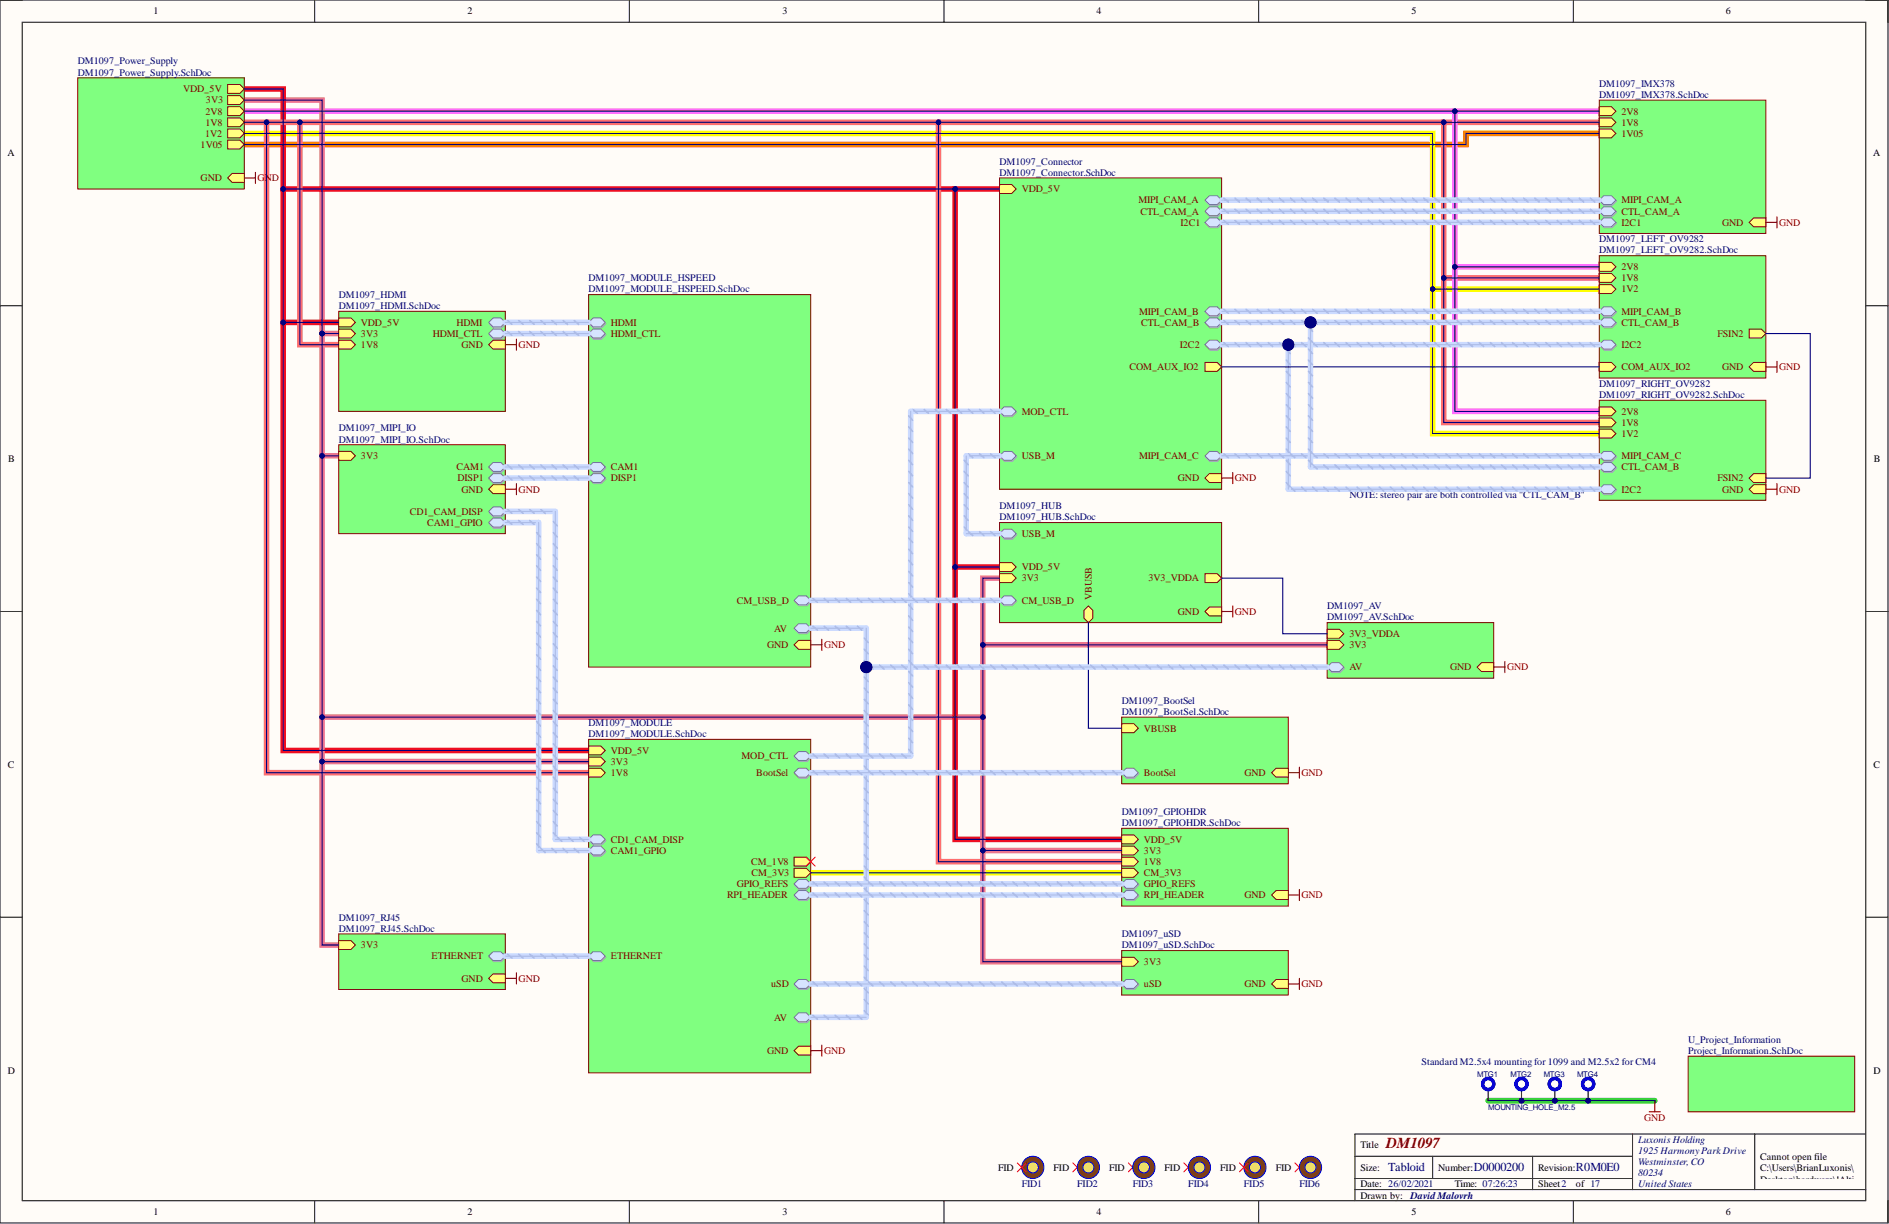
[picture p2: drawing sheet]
<svg xmlns="http://www.w3.org/2000/svg" width="431mm" height="279mm" viewBox="0 0 431 279" stroke-linecap="round" stroke-linejoin="round" font-family="sans-serif">
<defs><g id="words">
<text font-size="3.5" fill="#800000" x="316.6" y="262.2">DM1097</text>
<g font-size="2.8" fill="#000080">
<text x="317.1" y="267.4">Tabloid</text>
<text x="336.6" y="267.4">D0000200</text>
<text x="359.9" y="267.4">R0M0E0</text>
</g>
<g font-size="2.3">
<text x="35.1" y="3.3">1</text>
<text x="106.8" y="3.3">2</text>
<text x="178.7" y="3.3">3</text>
<text x="250.4" y="3.3">4</text>
<text x="322.4" y="3.3">5</text>
<text x="394.2" y="3.3">6</text>
<text x="1.7" y="35.7">A</text>
<text x="427.8" y="35.7">A</text>
<text x="1.9" y="105.5">B</text>
<text x="428" y="105.5">B</text>
<text x="1.8" y="175.3">C</text>
<text x="427.9" y="175.3">C</text>
<text x="1.8" y="245.1">D</text>
<text x="427.9" y="245.1">D</text>
<text x="310.7" y="262.2">Title</text>
<text x="228" y="267.2">FID</text>
<text x="240.6" y="267.2">FID</text>
<text x="253.3" y="267.2">FID</text>
<text x="266" y="267.2">FID</text>
<text x="278.7" y="267.2">FID</text>
<text x="291.4" y="267.2">FID</text>
<text x="310.7" y="267.2">Size:</text>
<text x="328.5" y="267.2">Number:</text>
<text x="351.3" y="267.2">Revision:</text>
<text x="402" y="264.9">Cannot open file</text>
<text x="402" y="267.4">C:\Users\BrianLuxonis\</text>
<text x="402" y="269.9">Desktop\hardware\!Alti</text>
<text x="310.7" y="271">Date: 26/02/2021</text>
<text x="310.7" y="273.6">Drawn by:</text>
<text x="332.3" y="271">Time: 07:26:23</text>
<text x="351.3" y="271">Sheet2</text>
<text x="359.9" y="271">of 17</text>
<text x="402" y="272.5">um_Shared\Templates\L</text>
<text x="402" y="275">uxonis_Logo.png</text>
<text x="35.1" y="277.4">1</text>
<text x="106.8" y="277.4">2</text>
<text x="178.7" y="277.4">3</text>
<text x="250.4" y="277.4">4</text>
<text x="322.4" y="277.4">5</text>
<text x="394.2" y="277.4">6</text>
</g>
<g font-size="2.3" fill="#000080">
<text x="17.8" y="14.7">DM1097_Power_Supply</text>
<text x="17.8" y="17.3">DM1097_Power_Supply.SchDoc</text>
<text x="365.3" y="19.8">DM1097_IMX378</text>
<text x="365.3" y="22.3">DM1097_IMX378.SchDoc</text>
<text x="228.3" y="37.6">DM1097_Connector</text>
<text x="228.3" y="40.1">DM1097_Connector.SchDoc</text>
<text x="365.3" y="55.3">DM1097_LEFT_OV9282</text>
<text x="365.3" y="57.9">DM1097_LEFT_OV9282.SchDoc</text>
<text x="134.4" y="64.2">DM1097_MODULE_HSPEED</text>
<text x="77.4" y="68">DM1097_HDMI</text>
<text x="77.4" y="70.6">DM1097_HDMI.SchDoc</text>
<text x="134.4" y="66.7">DM1097_MODULE_HSPEED.SchDoc</text>
<text x="365.3" y="88.3">DM1097_RIGHT_OV9282</text>
<text x="365.3" y="90.9">DM1097_RIGHT_OV9282.SchDoc</text>
<text x="77.4" y="98.5">DM1097_MIPI_IO</text>
<text x="77.4" y="101">DM1097_MIPI_IO.SchDoc</text>
<text x="308.2" y="113.7">NOTE: stereo pair are both controlled via &quot;CTL_CAM_B&quot;</text>
<text x="228.3" y="116.2">DM1097_HUB</text>
<text x="228.3" y="118.8">DM1097_HUB.SchDoc</text>
<text x="303.1" y="139.1">DM1097_AV</text>
<text x="303.1" y="141.6">DM1097_AV.SchDoc</text>
<text x="256.2" y="160.6">DM1097_BootSel</text>
<text x="134.4" y="165.7">DM1097_MODULE</text>
<text x="256.2" y="163.2">DM1097_BootSel.SchDoc</text>
<text x="134.4" y="168.3">DM1097_MODULE.SchDoc</text>
<text x="256.2" y="186">DM1097_GPIOHDR</text>
<text x="256.2" y="188.6">DM1097_GPIOHDR.SchDoc</text>
<text x="77.4" y="210.1">DM1097_RJ45</text>
<text x="77.4" y="212.7">DM1097_RJ45.SchDoc</text>
<text x="256.2" y="213.9">DM1097_uSD</text>
<text x="256.2" y="216.5">DM1097_uSD.SchDoc</text>
<text x="385.6" y="238.1">U_Project_Information</text>
<text x="324.7" y="243.1">Standard M2.5x4 mountingfor 1099 and M2.5x2 for CM4</text>
<text x="385.6" y="240.6">Project_Information.SchDoc</text>
<text x="374.1" y="260.9">Luxonis Holding</text>
<text x="374.1" y="263.4">1925 HarmonyParkDrive</text>
<text x="374.1" y="266">Westminster, CO</text>
<text x="374.1" y="268.5">80234</text>
<text x="233.4" y="271">FID1</text>
<text x="246" y="271">FID2</text>
<text x="258.7" y="271">FID3</text>
<text x="271.4" y="271">FID4</text>
<text x="284.1" y="271">FID5</text>
<text x="296.8" y="271">FID6</text>
<text x="322.1" y="273.6">DavidMalovrh</text>
<text x="374.1" y="271">UnitedStates</text>
</g>
<g font-size="2.3" fill="#800000">
<text x="41.9" y="21.1">VDD_5V</text>
<text x="47" y="23.6">3V3</text>
<text x="46.9" y="28.7">1V8</text>
<text x="46.9" y="26.1">2V8</text>
<text x="370.3" y="26.1">2V8</text>
<text x="370.3" y="28.7">1V8</text>
<text x="45.8" y="33.8">1V05</text>
<text x="46.8" y="31.2">1V2</text>
<text x="370.3" y="31.2">1V05</text>
<text x="45.8" y="41.4">GND</text>
<text x="58.8" y="41.4">GND</text>
<text x="233.4" y="43.9">VDD_5V</text>
<text x="260" y="46.4">MIPI_CAM_A</text>
<text x="370.3" y="46.4">MIPI_CAM_A</text>
<text x="260.5" y="49">CTL_CAM_A</text>
<text x="269.6" y="51.5">I2C1</text>
<text x="370.3" y="51.5">I2C1</text>
<text x="370.3" y="49">CTL_CAM_A</text>
<text x="393.3" y="51.5">GND</text>
<text x="406.4" y="51.5">GND</text>
<text x="370.3" y="61.7">2V8</text>
<text x="370.3" y="64.2">1V8</text>
<text x="260.2" y="71.8">MIPI_CAM_B</text>
<text x="370.3" y="71.8">MIPI_CAM_B</text>
<text x="370.3" y="66.7">1V2</text>
<text x="82.4" y="76.9">3V3</text>
<text x="82.4" y="74.4">VDD_5V</text>
<text x="98.8" y="76.9">HDMI_CTL</text>
<text x="104.3" y="74.4">HDMI</text>
<text x="139.5" y="74.4">HDMI</text>
<text x="139.5" y="76.9">HDMI_CTL</text>
<text x="260.7" y="74.4">CTL_CAM_B</text>
<text x="370.3" y="74.4">CTL_CAM_B</text>
<text x="392.2" y="76.9">FSIN2</text>
<text x="82.4" y="79.4">1V8</text>
<text x="105.4" y="79.4">GND</text>
<text x="118.5" y="79.4">GND</text>
<text x="269.5" y="79.4">I2C2</text>
<text x="370.3" y="79.4">I2C2</text>
<text x="258" y="84.5">COM_AUX_IO2</text>
<text x="370.3" y="84.5">COM_AUX_IO2</text>
<text x="393.3" y="84.5">GND</text>
<text x="406.4" y="84.5">GND</text>
<text x="233.4" y="94.7">MOD_CTL</text>
<text x="370.3" y="94.7">2V8</text>
<text x="370.3" y="99.7">1V2</text>
<text x="370.3" y="97.2">1V8</text>
<text x="82.4" y="104.8">3V3</text>
<text x="104.3" y="107.4">CAM1</text>
<text x="139.5" y="107.4">CAM1</text>
<text x="233.4" y="104.8">USB_M</text>
<text x="260.2" y="104.8">MIPI_CAM_C</text>
<text x="370.3" y="104.8">MIPI_CAM_C</text>
<text x="370.3" y="107.4">CTL_CAM_B</text>
<text x="104.5" y="109.9">DISP1</text>
<text x="105.4" y="112.4">GND</text>
<text x="118.5" y="112.4">GND</text>
<text x="139.5" y="109.9">DISP1</text>
<text x="269" y="109.9">GND</text>
<text x="282.1" y="109.9">GND</text>
<text x="370.3" y="112.4">I2C2</text>
<text x="392.2" y="109.9">FSIN2</text>
<text x="393.3" y="112.4">GND</text>
<text x="406.4" y="112.4">GND</text>
<text x="93.6" y="117.5">CD1_CAM_DISP</text>
<text x="97.6" y="120">CAM1_GPIO</text>
<text x="233.4" y="122.6">USB_M</text>
<text x="233.4" y="130.2">VDD_5V</text>
<text x="168.3" y="137.8">CM_USB_D</text>
<text x="233.4" y="137.8">CM_USB_D</text>
<text x="233.4" y="132.7">3V3</text>
<text x="249.3" y="137" transform="rotate(-90 249.3 137)">VBUSB</text>
<text x="262.3" y="132.7">3V3_VDDA</text>
<text x="269" y="140.3">GND</text>
<text x="282.1" y="140.3">GND</text>
<text x="175.2" y="148">GND</text>
<text x="176.8" y="144.2">AV</text>
<text x="188.2" y="148">GND</text>
<text x="308.2" y="148">3V3</text>
<text x="308.2" y="145.4">3V3_VDDA</text>
<text x="308.2" y="153">AV</text>
<text x="331.2" y="153">GND</text>
<text x="344.2" y="153">GND</text>
<text x="261.3" y="167">VBUSB</text>
<text x="139.5" y="172.1">VDD_5V</text>
<text x="169.4" y="173.3">MOD_CTL</text>
<text x="139.5" y="174.6">3V3</text>
<text x="139.5" y="177.1">1V8</text>
<text x="172.7" y="177.1">BootSel</text>
<text x="261.3" y="177.1">BootSel</text>
<text x="284.3" y="177.1">GND</text>
<text x="297.3" y="177.1">GND</text>
<text x="139.5" y="194.9">CAM1_GPIO</text>
<text x="139.5" y="192.4">CD1_CAM_DISP</text>
<text x="171.6" y="197.4">CM_1V8</text>
<text x="261.3" y="194.9">3V3</text>
<text x="261.3" y="192.4">VDD_5V</text>
<text x="261.3" y="197.4">1V8</text>
<text x="168.3" y="202.5">GPIO_REFS</text>
<text x="171.6" y="200">CM_3V3</text>
<text x="261.3" y="202.5">GPIO_REFS</text>
<text x="261.3" y="200">CM_3V3</text>
<text x="166.1" y="205.1">RPI_HEADER</text>
<text x="261.3" y="205.1">RPI_HEADER</text>
<text x="284.3" y="205.1">GND</text>
<text x="297.3" y="205.1">GND</text>
<text x="82.4" y="216.5">3V3</text>
<text x="98.6" y="219">ETHERNET</text>
<text x="139.5" y="219">ETHERNET</text>
<text x="261.3" y="220.3">3V3</text>
<text x="105.4" y="224.1">GND</text>
<text x="118.5" y="224.1">GND</text>
<text x="176.1" y="225.4">uSD</text>
<text x="261.3" y="225.4">uSD</text>
<text x="284.3" y="225.4">GND</text>
<text x="297.3" y="225.4">GND</text>
<text x="176.8" y="233">AV</text>
<text x="175.2" y="240.6">GND</text>
<text x="188.2" y="240.6">GND</text>
<text x="375.5" y="255.8">GND</text>
</g>
<g font-size="1.8" fill="#000080">
<text x="337.4" y="245.8">MTG1</text>
<text x="345" y="245.8">MTG2</text>
<text x="352.6" y="245.8">MTG3</text>
<text x="360.2" y="245.8">MTG4</text>
<text x="339.9" y="253.4">MOUNTING_HOLE_M2.5</text>
</g>
</g></defs>
<path d="M0 0h431.2v279.2h-431.2z" fill-rule="evenodd" fill="#fffcf8"/>
<path d="M0 0h431.2v279.2h-431.2z" fill="none" stroke="#000" stroke-width=".23"/>
<path d="M5.1 5.1h421v269h-421z" fill-rule="evenodd" fill="#fffcf8"/>
<g fill="none" stroke="#000" stroke-width=".23">
<path d="M0 0h5.1M5.1 5.1h421v269h-421zM71.9 0v5.1M143.7 0v5.1M215.6 0v5.1M287.5 0v5.1M359.3 0v5.1M426.1 0h5.1v5.1M0 69.8h5.1M426.1 69.8h5.1M0 139.6h5.1M426.1 139.6h5.1"/>
<path d="M0 209.4h5.1M426.1 209.4h5.1M372.9 258.9v12.7M400.8 258.9v12.7M426.1 258.9h-116.6v15.2M71.9 274.1v5.1M143.7 274.1v5.1M215.6 274.1v5.1M287.5 274.1v5.1M309.5 263.9h63.4M309.5 271.6h116.6M309.5 269h63.4"/>
<path d="M327.2 263.9v5.1M350 263.9v7.7M359.3 274.1v5.1M431.2 274.1v5.1"/>
</g>
<path d="M365.3 30.5h-30.5v2.5h-279" fill="none" stroke="#fd8300" stroke-width="1.3"/>
<path d="M55.8 30.5h271.4v35.5h38.1M327.2 66v33h38.1M185.2 199.2h71" fill="none" stroke="#ff0" stroke-width="1.3"/>
<path d="M55.8 27.9h5.1v148.5h73.5M60.9 27.9h153.4v168.8h41.9M68.5 27.9v50.8h8.9M214.3 27.9h115.5M365.3 27.9h-35.5v35.5h35.5M329.8 63.4v33h35.5" fill="none" stroke="#ff6e6e" stroke-width="1.3"/>
<path d="M55.8 25.4h276.5M365.3 25.4h-33v35.5h33M332.3 60.9v33h33" fill="none" stroke="#ff6eff" stroke-width="1.3"/>
<path d="M55.8 22.8h17.8v53.3M73.6 76.1h3.8M73.6 76.1v28M77.4 104.1h-3.8v69.7M228.3 132h-3.8v15.2M303.1 147.2h-78.6v46.9h31.7M73.6 163.7h150.9M134.4 173.8h-60.8v41.9h3.8M224.5 194.1v25.4h31.7" fill="none" stroke="#ec768e" stroke-width="1.3"/>
<path d="M55.8 20.3h8.9v22.8h153.4M64.7 43.1v30.5h12.7M228.3 43.1h-10.2v86.3h10.2M64.7 73.6v97.7h69.7M218.1 129.4v62.2h38.1" fill="none" stroke="#ee0e22" stroke-width="1.3"/>
<path d="M339.9 251.3h38" fill="none" stroke="#00be00" stroke-width="1.3"/>
<path d="M245 265.5l2.1 2M247.1 265.5l-2.1 2M257.7 265.5l2 2M259.7 265.5l-2 2" fill="none" stroke="#f00" stroke-width=".23"/>
<circle cx="246.8" cy="266.5" r=".76" fill="#f8fcff"/>
<circle cx="246.8" cy="266.5" r=".76" fill="none" stroke="#000" stroke-width=".23"/>
<path d="M247.6 266.5l1.5-.5v1z" fill="#f8fcff"/>
<path d="M247.6 266.5l1.5-.5v1z" fill="none" stroke="#000" stroke-width=".23"/>
<circle cx="248.6" cy="266.5" r="2.54" fill="#783f04"/>
<circle cx="248.6" cy="266.5" r="2.54" fill="none" stroke="#00f" stroke-width=".23"/>
<circle cx="248.6" cy="266.5" r="1.27" fill="#f1c232"/>
<circle cx="248.6" cy="266.5" r="1.27" fill="none" stroke="#00f" stroke-width=".23"/>
<circle cx="259.5" cy="266.5" r=".76" fill="#f8fcff"/>
<circle cx="259.5" cy="266.5" r=".76" fill="none" stroke="#000" stroke-width=".23"/>
<path d="M260.3 266.5l1.5-.5v1z" fill="#f8fcff"/>
<path d="M260.3 266.5l1.5-.5v1z" fill="none" stroke="#000" stroke-width=".23"/>
<circle cx="261.3" cy="266.5" r="2.54" fill="#783f04"/>
<circle cx="261.3" cy="266.5" r="2.54" fill="none" stroke="#00f" stroke-width=".23"/>
<circle cx="261.3" cy="266.5" r="1.27" fill="#f1c232"/>
<circle cx="261.3" cy="266.5" r="1.27" fill="none" stroke="#00f" stroke-width=".23"/>
<circle cx="234.1" cy="266.5" r=".76" fill="#f8fcff"/>
<circle cx="234.1" cy="266.5" r=".76" fill="none" stroke="#000" stroke-width=".23"/>
<path d="M234.9 266.5l1.5-.5v1z" fill="#f8fcff"/>
<path d="M234.9 266.5l1.5-.5v1z" fill="none" stroke="#000" stroke-width=".23"/>
<circle cx="235.9" cy="266.5" r="2.54" fill="#783f04"/>
<circle cx="235.9" cy="266.5" r="2.54" fill="none" stroke="#00f" stroke-width=".23"/>
<circle cx="235.9" cy="266.5" r="1.27" fill="#f1c232"/>
<circle cx="235.9" cy="266.5" r="1.27" fill="none" stroke="#00f" stroke-width=".23"/>
<path d="M232.4 265.5l2 2M234.4 265.5l-2 2" fill="none" stroke="#f00" stroke-width=".23"/>
<path d="M339.9 248.7v2.6" fill="none" stroke="#000" stroke-width=".25"/>
<circle cx="339.9" cy="247.4" r="1.27" fill="none" stroke="#00f" stroke-width=".76"/>
<circle cx="347.5" cy="251.3" r=".51" fill="#000080"/>
<circle cx="347.5" cy="251.3" r=".51" fill="none" stroke="#000080" stroke-width=".23"/>
<path d="M347.5 248.7v2.6" fill="none" stroke="#000" stroke-width=".25"/>
<circle cx="347.5" cy="251.3" r=".51" fill="#000080"/>
<circle cx="347.5" cy="251.3" r=".51" fill="none" stroke="#000080" stroke-width=".23"/>
<circle cx="347.5" cy="247.4" r="1.27" fill="none" stroke="#00f" stroke-width=".76"/>
<circle cx="355.1" cy="251.3" r=".51" fill="#000080"/>
<circle cx="355.1" cy="251.3" r=".51" fill="none" stroke="#000080" stroke-width=".23"/>
<path d="M355.1 248.7v2.6" fill="none" stroke="#000" stroke-width=".25"/>
<circle cx="355.1" cy="251.3" r=".51" fill="#000080"/>
<circle cx="355.1" cy="251.3" r=".51" fill="none" stroke="#000080" stroke-width=".23"/>
<circle cx="355.1" cy="247.4" r="1.27" fill="none" stroke="#00f" stroke-width=".76"/>
<circle cx="362.7" cy="251.3" r=".51" fill="#000080"/>
<circle cx="362.7" cy="251.3" r=".51" fill="none" stroke="#000080" stroke-width=".23"/>
<path d="M362.7 248.7v2.6" fill="none" stroke="#000" stroke-width=".25"/>
<circle cx="362.7" cy="251.3" r=".51" fill="#000080"/>
<circle cx="362.7" cy="251.3" r=".51" fill="none" stroke="#000080" stroke-width=".23"/>
<circle cx="362.7" cy="247.4" r="1.27" fill="none" stroke="#00f" stroke-width=".76"/>
<path d="M376.7 253.8h2.5M377.9 251.3v2.5" fill="none" stroke="#800000" stroke-width=".25"/>
<path d="M270.4 265.5l2 2M272.4 265.5l-2 2" fill="none" stroke="#f00" stroke-width=".23"/>
<circle cx="272.2" cy="266.5" r=".76" fill="#f8fcff"/>
<circle cx="272.2" cy="266.5" r=".76" fill="none" stroke="#000" stroke-width=".23"/>
<path d="M272.9 266.5l1.6-.5v1z" fill="#f8fcff"/>
<path d="M272.9 266.5l1.6-.5v1z" fill="none" stroke="#000" stroke-width=".23"/>
<circle cx="274" cy="266.5" r="2.54" fill="#783f04"/>
<circle cx="274" cy="266.5" r="2.54" fill="none" stroke="#00f" stroke-width=".23"/>
<circle cx="274" cy="266.5" r="1.27" fill="#f1c232"/>
<circle cx="274" cy="266.5" r="1.27" fill="none" stroke="#00f" stroke-width=".23"/>
<path d="M295.8 265.5l2 2M297.8 265.5l-2 2" fill="none" stroke="#f00" stroke-width=".23"/>
<circle cx="284.9" cy="266.5" r=".76" fill="#f8fcff"/>
<circle cx="284.9" cy="266.5" r=".76" fill="none" stroke="#000" stroke-width=".23"/>
<path d="M285.6 266.5l1.5-.5v1z" fill="#f8fcff"/>
<path d="M285.6 266.5l1.5-.5v1z" fill="none" stroke="#000" stroke-width=".23"/>
<circle cx="286.6" cy="266.5" r="2.54" fill="#783f04"/>
<circle cx="286.6" cy="266.5" r="2.54" fill="none" stroke="#00f" stroke-width=".23"/>
<circle cx="286.6" cy="266.5" r="1.27" fill="#f1c232"/>
<circle cx="286.6" cy="266.5" r="1.27" fill="none" stroke="#00f" stroke-width=".23"/>
<circle cx="297.5" cy="266.5" r=".76" fill="#f8fcff"/>
<circle cx="297.5" cy="266.5" r=".76" fill="none" stroke="#000" stroke-width=".23"/>
<path d="M298.3 266.5l1.5-.5v1z" fill="#f8fcff"/>
<path d="M298.3 266.5l1.5-.5v1z" fill="none" stroke="#000" stroke-width=".23"/>
<circle cx="299.3" cy="266.5" r="2.54" fill="#783f04"/>
<circle cx="299.3" cy="266.5" r="2.54" fill="none" stroke="#00f" stroke-width=".23"/>
<circle cx="299.3" cy="266.5" r="1.27" fill="#f1c232"/>
<circle cx="299.3" cy="266.5" r="1.27" fill="none" stroke="#00f" stroke-width=".23"/>
<path d="M283.1 265.5l2 2M285.1 265.5l-2 2" fill="none" stroke="#f00" stroke-width=".23"/>
<path d="M365.3 22.8h38v30.5h-38z" fill-rule="evenodd" fill="#80ff80"/>
<path d="M365.3 22.8h38v30.5h-38z" fill="none" stroke="#800000" stroke-width=".23"/>
<path d="M365.3 24.4h2.8l1 1-1 1h-2.8z" fill-rule="evenodd" fill="#ffff80"/>
<path d="M365.3 24.4h2.8l1 1-1 1h-2.8z" fill="none" stroke="#800000" stroke-width=".23"/>
<path d="M365.3 29.4h2.8l1 1.1-1 1h-2.8z" fill-rule="evenodd" fill="#ffff80"/>
<path d="M365.3 29.4h2.8l1 1.1-1 1h-2.8z" fill="none" stroke="#800000" stroke-width=".23"/>
<path d="M366.4 50h1.8l1 1-1 1h-1.8l-1-1z" fill-rule="evenodd" fill="#bac0ca"/>
<path d="M366.4 50h1.8l1 1-1 1h-1.8l-1-1z" fill="none" stroke="#a6acb6" stroke-width=".23"/>
<path d="M366.3 49.7h1.8l1 1.1-1 1h-1.8l-1-1z" fill-rule="evenodd" fill="#d5e4ff"/>
<path d="M366.3 49.7h1.8l1 1.1-1 1h-1.8l-1-1z" fill="none" stroke="#71809b" stroke-width=".23"/>
<path d="M366.4 44.9h1.8l1 1-1 1.1h-1.8l-1-1.1z" fill-rule="evenodd" fill="#bac0ca"/>
<path d="M366.4 44.9h1.8l1 1-1 1.1h-1.8l-1-1.1z" fill="none" stroke="#a6acb6" stroke-width=".23"/>
<path d="M366.3 44.7h1.8l1 1-1 1h-1.8l-1-1z" fill-rule="evenodd" fill="#d5e4ff"/>
<path d="M366.3 44.7h1.8l1 1-1 1h-1.8l-1-1z" fill="none" stroke="#71809b" stroke-width=".23"/>
<path d="M366.4 47.5h1.8l1 1-1 1h-1.8l-1-1z" fill-rule="evenodd" fill="#bac0ca"/>
<path d="M366.4 47.5h1.8l1 1-1 1h-1.8l-1-1z" fill="none" stroke="#a6acb6" stroke-width=".23"/>
<path d="M366.3 47.2h1.8l1 1-1 1h-1.8l-1-1z" fill-rule="evenodd" fill="#d5e4ff"/>
<path d="M366.3 47.2h1.8l1 1-1 1h-1.8l-1-1z" fill="none" stroke="#71809b" stroke-width=".23"/>
<path d="M400.5 49.7h2.8v2.1h-2.8l-1-1z" fill-rule="evenodd" fill="#ffff80"/>
<path d="M400.5 49.7h2.8v2.1h-2.8l-1-1z" fill="none" stroke="#800000" stroke-width=".23"/>
<path d="M365.3 26.9h2.8l1 1-1 1h-2.8z" fill-rule="evenodd" fill="#ffff80"/>
<path d="M365.3 26.9h2.8l1 1-1 1h-2.8z" fill="none" stroke="#800000" stroke-width=".23"/>
<path d="M228.3 40.6h50.7v71.1h-50.7z" fill-rule="evenodd" fill="#80ff80"/>
<path d="M228.3 40.6h50.7v71.1h-50.7z" fill="none" stroke="#800000" stroke-width=".23"/>
<path d="M276.4 70.3h1.7l1.1 1-1.1 1h-1.7l-1.1-1z" fill-rule="evenodd" fill="#bac0ca"/>
<path d="M276.4 70.3h1.7l1.1 1-1.1 1h-1.7l-1.1-1z" fill="none" stroke="#a6acb6" stroke-width=".23"/>
<path d="M276.2 70h1.8l1 1.1-1 1h-1.8l-1-1z" fill-rule="evenodd" fill="#d5e4ff"/>
<path d="M276.2 70h1.8l1 1.1-1 1h-1.8l-1-1z" fill="none" stroke="#71809b" stroke-width=".23"/>
<path d="M276.4 44.9h1.7l1.1 1-1.1 1.1h-1.7l-1.1-1.1z" fill-rule="evenodd" fill="#bac0ca"/>
<path d="M276.4 44.9h1.7l1.1 1-1.1 1.1h-1.7l-1.1-1.1z" fill="none" stroke="#a6acb6" stroke-width=".23"/>
<path d="M276.2 44.7h1.8l1 1-1 1h-1.8l-1-1z" fill-rule="evenodd" fill="#d5e4ff"/>
<path d="M276.2 44.7h1.8l1 1-1 1h-1.8l-1-1z" fill="none" stroke="#71809b" stroke-width=".23"/>
<path d="M276.4 103.3h1.7l1.1 1-1.1 1h-1.7l-1.1-1z" fill-rule="evenodd" fill="#bac0ca"/>
<path d="M276.4 103.3h1.7l1.1 1-1.1 1h-1.7l-1.1-1z" fill="none" stroke="#a6acb6" stroke-width=".23"/>
<path d="M276.2 103h1.8l1 1.1-1 1h-1.8l-1-1z" fill-rule="evenodd" fill="#d5e4ff"/>
<path d="M276.2 103h1.8l1 1.1-1 1h-1.8l-1-1z" fill="none" stroke="#71809b" stroke-width=".23"/>
<path d="M276.4 77.9h1.7l1.1 1-1.1 1h-1.7l-1.1-1z" fill-rule="evenodd" fill="#bac0ca"/>
<path d="M276.4 77.9h1.7l1.1 1-1.1 1h-1.7l-1.1-1z" fill="none" stroke="#a6acb6" stroke-width=".23"/>
<path d="M276.2 77.7h1.8l1 1-1 1h-1.8l-1-1z" fill-rule="evenodd" fill="#d5e4ff"/>
<path d="M276.2 77.7h1.8l1 1-1 1h-1.8l-1-1z" fill="none" stroke="#71809b" stroke-width=".23"/>
<path d="M276.4 50h1.7l1.1 1-1.1 1h-1.7l-1.1-1z" fill-rule="evenodd" fill="#bac0ca"/>
<path d="M276.4 50h1.7l1.1 1-1.1 1h-1.7l-1.1-1z" fill="none" stroke="#a6acb6" stroke-width=".23"/>
<path d="M276.2 49.7h1.8l1 1.1-1 1h-1.8l-1-1z" fill-rule="evenodd" fill="#d5e4ff"/>
<path d="M276.2 49.7h1.8l1 1.1-1 1h-1.8l-1-1z" fill="none" stroke="#71809b" stroke-width=".23"/>
<path d="M276.4 47.5h1.7l1.1 1-1.1 1h-1.7l-1.1-1z" fill-rule="evenodd" fill="#bac0ca"/>
<path d="M276.4 47.5h1.7l1.1 1-1.1 1h-1.7l-1.1-1z" fill="none" stroke="#a6acb6" stroke-width=".23"/>
<path d="M276.2 47.2h1.8l1 1-1 1h-1.8l-1-1z" fill-rule="evenodd" fill="#d5e4ff"/>
<path d="M276.2 47.2h1.8l1 1-1 1h-1.8l-1-1z" fill="none" stroke="#71809b" stroke-width=".23"/>
<path d="M276.4 72.8h1.7l1.1 1.1-1.1 1h-1.7l-1.1-1z" fill-rule="evenodd" fill="#bac0ca"/>
<path d="M276.4 72.8h1.7l1.1 1.1-1.1 1h-1.7l-1.1-1z" fill="none" stroke="#a6acb6" stroke-width=".23"/>
<path d="M276.2 72.6h1.8l1 1-1 1h-1.8l-1-1z" fill-rule="evenodd" fill="#d5e4ff"/>
<path d="M276.2 72.6h1.8l1 1-1 1h-1.8l-1-1z" fill="none" stroke="#71809b" stroke-width=".23"/>
<path d="M228.3 42.1h2.8l1 1-1 1.1h-2.8z" fill-rule="evenodd" fill="#ffff80"/>
<path d="M228.3 42.1h2.8l1 1-1 1.1h-2.8z" fill="none" stroke="#800000" stroke-width=".23"/>
<path d="M229.4 103.3h1.8l1 1-1 1h-1.8l-1-1z" fill-rule="evenodd" fill="#bac0ca"/>
<path d="M229.4 103.3h1.8l1 1-1 1h-1.8l-1-1z" fill="none" stroke="#a6acb6" stroke-width=".23"/>
<path d="M229.3 103h1.8l1 1.1-1 1h-1.8l-1-1z" fill-rule="evenodd" fill="#d5e4ff"/>
<path d="M229.3 103h1.8l1 1.1-1 1h-1.8l-1-1z" fill="none" stroke="#71809b" stroke-width=".23"/>
<path d="M276.2 108.1h2.8v2h-2.8l-1-1z" fill-rule="evenodd" fill="#ffff80"/>
<path d="M276.2 108.1h2.8v2h-2.8l-1-1z" fill="none" stroke="#800000" stroke-width=".23"/>
<path d="M229.4 93.1h1.8l1 1.1-1 1h-1.8l-1-1z" fill-rule="evenodd" fill="#bac0ca"/>
<path d="M229.4 93.1h1.8l1 1.1-1 1h-1.8l-1-1z" fill="none" stroke="#a6acb6" stroke-width=".23"/>
<path d="M229.3 92.9h1.8l1 1-1 1h-1.8l-1-1z" fill-rule="evenodd" fill="#d5e4ff"/>
<path d="M229.3 92.9h1.8l1 1-1 1h-1.8l-1-1z" fill="none" stroke="#71809b" stroke-width=".23"/>
<path d="M275.2 82.7h2.8l1 1.1-1 1h-2.8z" fill-rule="evenodd" fill="#ffff80"/>
<path d="M275.2 82.7h2.8l1 1.1-1 1h-2.8z" fill="none" stroke="#800000" stroke-width=".23"/>
<path d="M134.4 168.8h50.8v76.1h-50.8z" fill-rule="evenodd" fill="#80ff80"/>
<path d="M134.4 168.8h50.8v76.1h-50.8z" fill="none" stroke="#800000" stroke-width=".23"/>
<path d="M182.5 201h1.8l1 1-1 1h-1.8l-1-1z" fill-rule="evenodd" fill="#bac0ca"/>
<path d="M182.5 201h1.8l1 1-1 1h-1.8l-1-1z" fill="none" stroke="#a6acb6" stroke-width=".23"/>
<path d="M182.4 200.7h1.8l1 1.1-1 1h-1.8l-1-1z" fill-rule="evenodd" fill="#d5e4ff"/>
<path d="M182.4 200.7h1.8l1 1.1-1 1h-1.8l-1-1z" fill="none" stroke="#71809b" stroke-width=".23"/>
<path d="M182.4 238.8h2.8v2h-2.8l-1-1z" fill-rule="evenodd" fill="#ffff80"/>
<path d="M182.4 238.8h2.8v2h-2.8l-1-1z" fill="none" stroke="#800000" stroke-width=".23"/>
<path d="M182.5 203.5h1.8l1 1.1-1 1h-1.8l-1-1z" fill-rule="evenodd" fill="#bac0ca"/>
<path d="M182.5 203.5h1.8l1 1.1-1 1h-1.8l-1-1z" fill="none" stroke="#a6acb6" stroke-width=".23"/>
<path d="M182.4 203.3h1.8l1 1-1 1h-1.8l-1-1z" fill-rule="evenodd" fill="#d5e4ff"/>
<path d="M182.4 203.3h1.8l1 1-1 1h-1.8l-1-1z" fill="none" stroke="#71809b" stroke-width=".23"/>
<path d="M134.4 172.8h2.8l1 1-1 1.1h-2.8z" fill-rule="evenodd" fill="#ffff80"/>
<path d="M134.4 172.8h2.8l1 1-1 1.1h-2.8z" fill="none" stroke="#800000" stroke-width=".23"/>
<path d="M182.5 231.5h1.8l1 1-1 1h-1.8l-1-1z" fill-rule="evenodd" fill="#bac0ca"/>
<path d="M182.5 231.5h1.8l1 1-1 1h-1.8l-1-1z" fill="none" stroke="#a6acb6" stroke-width=".23"/>
<path d="M182.4 231.2h1.8l1 1-1 1h-1.8l-1-1z" fill-rule="evenodd" fill="#d5e4ff"/>
<path d="M182.4 231.2h1.8l1 1-1 1h-1.8l-1-1z" fill="none" stroke="#71809b" stroke-width=".23"/>
<path d="M134.4 170.3h2.8l1 1-1 1h-2.8z" fill-rule="evenodd" fill="#ffff80"/>
<path d="M134.4 170.3h2.8l1 1-1 1h-2.8z" fill="none" stroke="#800000" stroke-width=".23"/>
<path d="M182.5 175.6h1.8l1 1-1 1.1h-1.8l-1-1.1z" fill-rule="evenodd" fill="#bac0ca"/>
<path d="M182.5 175.6h1.8l1 1-1 1.1h-1.8l-1-1.1z" fill="none" stroke="#a6acb6" stroke-width=".23"/>
<path d="M182.4 175.4h1.8l1 1-1 1h-1.8l-1-1z" fill-rule="evenodd" fill="#d5e4ff"/>
<path d="M182.4 175.4h1.8l1 1-1 1h-1.8l-1-1z" fill="none" stroke="#71809b" stroke-width=".23"/>
<path d="M181.4 198.2h2.8l1 1-1 1h-2.8z" fill-rule="evenodd" fill="#ffff80"/>
<path d="M181.4 198.2h2.8l1 1-1 1h-2.8z" fill="none" stroke="#800000" stroke-width=".23"/>
<path d="M182.5 223.8h1.8l1 1.1-1 1h-1.8l-1-1z" fill-rule="evenodd" fill="#bac0ca"/>
<path d="M182.5 223.8h1.8l1 1.1-1 1h-1.8l-1-1z" fill="none" stroke="#a6acb6" stroke-width=".23"/>
<path d="M182.4 223.6h1.8l1 1-1 1h-1.8l-1-1z" fill-rule="evenodd" fill="#d5e4ff"/>
<path d="M182.4 223.6h1.8l1 1-1 1h-1.8l-1-1z" fill="none" stroke="#71809b" stroke-width=".23"/>
<path d="M135.6 217.5h1.8l1 1-1 1h-1.8l-1-1z" fill-rule="evenodd" fill="#bac0ca"/>
<path d="M135.6 217.5h1.8l1 1-1 1h-1.8l-1-1z" fill="none" stroke="#a6acb6" stroke-width=".23"/>
<path d="M135.5 217.2h1.7l1 1.1-1 1h-1.7l-1.1-1z" fill-rule="evenodd" fill="#d5e4ff"/>
<path d="M135.5 217.2h1.7l1 1.1-1 1h-1.7l-1.1-1z" fill="none" stroke="#71809b" stroke-width=".23"/>
<path d="M181.4 195.7h2.8l1 1-1 1h-2.8z" fill-rule="evenodd" fill="#ffff80"/>
<path d="M181.4 195.7h2.8l1 1-1 1h-2.8z" fill="none" stroke="#800000" stroke-width=".23"/>
<path d="M182.5 171.8h1.8l1 1-1 1h-1.8l-1-1z" fill-rule="evenodd" fill="#bac0ca"/>
<path d="M182.5 171.8h1.8l1 1-1 1h-1.8l-1-1z" fill="none" stroke="#a6acb6" stroke-width=".23"/>
<path d="M182.4 171.6h1.8l1 1-1 1h-1.8l-1-1z" fill-rule="evenodd" fill="#d5e4ff"/>
<path d="M182.4 171.6h1.8l1 1-1 1h-1.8l-1-1z" fill="none" stroke="#71809b" stroke-width=".23"/>
<path d="M134.4 175.4h2.8l1 1-1 1h-2.8z" fill-rule="evenodd" fill="#ffff80"/>
<path d="M134.4 175.4h2.8l1 1-1 1h-2.8z" fill="none" stroke="#800000" stroke-width=".23"/>
<path d="M135.6 193.4h1.8l1 1-1 1h-1.8l-1-1z" fill-rule="evenodd" fill="#bac0ca"/>
<path d="M135.6 193.4h1.8l1 1-1 1h-1.8l-1-1z" fill="none" stroke="#a6acb6" stroke-width=".23"/>
<path d="M135.5 193.1h1.7l1 1-1 1.1h-1.7l-1.1-1.1z" fill-rule="evenodd" fill="#d5e4ff"/>
<path d="M135.5 193.1h1.7l1 1-1 1.1h-1.7l-1.1-1.1z" fill="none" stroke="#71809b" stroke-width=".23"/>
<path d="M135.6 190.8h1.8l1 1.1-1 1h-1.8l-1-1z" fill-rule="evenodd" fill="#bac0ca"/>
<path d="M135.6 190.8h1.8l1 1.1-1 1h-1.8l-1-1z" fill="none" stroke="#a6acb6" stroke-width=".23"/>
<path d="M135.5 190.6h1.7l1 1-1 1h-1.7l-1.1-1z" fill-rule="evenodd" fill="#d5e4ff"/>
<path d="M135.5 190.6h1.7l1 1-1 1h-1.7l-1.1-1z" fill="none" stroke="#71809b" stroke-width=".23"/>
<path d="M256.2 217h38v10.1h-38z" fill-rule="evenodd" fill="#80ff80"/>
<path d="M256.2 217h38v10.1h-38z" fill="none" stroke="#800000" stroke-width=".23"/>
<path d="M257.3 223.8h1.8l1 1.1-1 1h-1.8l-1-1z" fill-rule="evenodd" fill="#bac0ca"/>
<path d="M257.3 223.8h1.8l1 1.1-1 1h-1.8l-1-1z" fill="none" stroke="#a6acb6" stroke-width=".23"/>
<path d="M257.2 223.6h1.8l1 1-1 1h-1.8l-1-1z" fill-rule="evenodd" fill="#d5e4ff"/>
<path d="M257.2 223.6h1.8l1 1-1 1h-1.8l-1-1z" fill="none" stroke="#71809b" stroke-width=".23"/>
<path d="M256.2 218.5h2.8l1 1-1 1h-2.8z" fill-rule="evenodd" fill="#ffff80"/>
<path d="M256.2 218.5h2.8l1 1-1 1h-2.8z" fill="none" stroke="#800000" stroke-width=".23"/>
<path d="M291.5 223.6h2.7v2h-2.7l-1.1-1z" fill-rule="evenodd" fill="#ffff80"/>
<path d="M291.5 223.6h2.7v2h-2.7l-1.1-1z" fill="none" stroke="#800000" stroke-width=".23"/>
<path d="M256.2 163.7h38v15.2h-38z" fill-rule="evenodd" fill="#80ff80"/>
<path d="M256.2 163.7h38v15.2h-38z" fill="none" stroke="#800000" stroke-width=".23"/>
<path d="M256.2 165.2h2.8l1 1-1 1h-2.8z" fill-rule="evenodd" fill="#ffff80"/>
<path d="M256.2 165.2h2.8l1 1-1 1h-2.8z" fill="none" stroke="#800000" stroke-width=".23"/>
<path d="M257.3 175.6h1.8l1 1-1 1.1h-1.8l-1-1.1z" fill-rule="evenodd" fill="#bac0ca"/>
<path d="M257.3 175.6h1.8l1 1-1 1.1h-1.8l-1-1.1z" fill="none" stroke="#a6acb6" stroke-width=".23"/>
<path d="M257.2 175.4h1.8l1 1-1 1h-1.8l-1-1z" fill-rule="evenodd" fill="#d5e4ff"/>
<path d="M257.2 175.4h1.8l1 1-1 1h-1.8l-1-1z" fill="none" stroke="#71809b" stroke-width=".23"/>
<path d="M291.5 175.4h2.7v2h-2.7l-1.1-1z" fill-rule="evenodd" fill="#ffff80"/>
<path d="M291.5 175.4h2.7v2h-2.7l-1.1-1z" fill="none" stroke="#800000" stroke-width=".23"/>
<path d="M256.2 189.1h38v17.7h-38z" fill-rule="evenodd" fill="#80ff80"/>
<path d="M256.2 189.1h38v17.7h-38z" fill="none" stroke="#800000" stroke-width=".23"/>
<path d="M257.3 201h1.8l1 1-1 1h-1.8l-1-1z" fill-rule="evenodd" fill="#bac0ca"/>
<path d="M257.3 201h1.8l1 1-1 1h-1.8l-1-1z" fill="none" stroke="#a6acb6" stroke-width=".23"/>
<path d="M257.2 200.7h1.8l1 1.1-1 1h-1.8l-1-1z" fill-rule="evenodd" fill="#d5e4ff"/>
<path d="M257.2 200.7h1.8l1 1.1-1 1h-1.8l-1-1z" fill="none" stroke="#71809b" stroke-width=".23"/>
<path d="M257.3 203.5h1.8l1 1.1-1 1h-1.8l-1-1z" fill-rule="evenodd" fill="#bac0ca"/>
<path d="M257.3 203.5h1.8l1 1.1-1 1h-1.8l-1-1z" fill="none" stroke="#a6acb6" stroke-width=".23"/>
<path d="M257.2 203.3h1.8l1 1-1 1h-1.8l-1-1z" fill-rule="evenodd" fill="#d5e4ff"/>
<path d="M257.2 203.3h1.8l1 1-1 1h-1.8l-1-1z" fill="none" stroke="#71809b" stroke-width=".23"/>
<path d="M256.2 193.1h2.8l1 1-1 1.1h-2.8z" fill-rule="evenodd" fill="#ffff80"/>
<path d="M256.2 193.1h2.8l1 1-1 1.1h-2.8z" fill="none" stroke="#800000" stroke-width=".23"/>
<path d="M291.5 203.3h2.7v2h-2.7l-1.1-1z" fill-rule="evenodd" fill="#ffff80"/>
<path d="M291.5 203.3h2.7v2h-2.7l-1.1-1z" fill="none" stroke="#800000" stroke-width=".23"/>
<path d="M256.2 190.6h2.8l1 1-1 1h-2.8z" fill-rule="evenodd" fill="#ffff80"/>
<path d="M256.2 190.6h2.8l1 1-1 1h-2.8z" fill="none" stroke="#800000" stroke-width=".23"/>
<path d="M256.2 195.7h2.8l1 1-1 1h-2.8z" fill-rule="evenodd" fill="#ffff80"/>
<path d="M256.2 195.7h2.8l1 1-1 1h-2.8z" fill="none" stroke="#800000" stroke-width=".23"/>
<path d="M256.2 198.2h2.8l1 1-1 1h-2.8z" fill-rule="evenodd" fill="#ffff80"/>
<path d="M256.2 198.2h2.8l1 1-1 1h-2.8z" fill="none" stroke="#800000" stroke-width=".23"/>
<path d="M228.3 119.3h50.7v22.8h-50.7z" fill-rule="evenodd" fill="#80ff80"/>
<path d="M228.3 119.3h50.7v22.8h-50.7z" fill="none" stroke="#800000" stroke-width=".23"/>
<path d="M229.4 136.3h1.8l1 1-1 1h-1.8l-1-1z" fill-rule="evenodd" fill="#bac0ca"/>
<path d="M229.4 136.3h1.8l1 1-1 1h-1.8l-1-1z" fill="none" stroke="#a6acb6" stroke-width=".23"/>
<path d="M229.3 136h1.8l1 1-1 1.1h-1.8l-1-1.1z" fill-rule="evenodd" fill="#d5e4ff"/>
<path d="M229.3 136h1.8l1 1-1 1.1h-1.8l-1-1.1z" fill="none" stroke="#71809b" stroke-width=".23"/>
<path d="M229.4 121.1h1.8l1 1-1 1h-1.8l-1-1z" fill-rule="evenodd" fill="#bac0ca"/>
<path d="M229.4 121.1h1.8l1 1-1 1h-1.8l-1-1z" fill="none" stroke="#a6acb6" stroke-width=".23"/>
<path d="M229.3 120.8h1.8l1 1-1 1h-1.8l-1-1z" fill-rule="evenodd" fill="#d5e4ff"/>
<path d="M229.3 120.8h1.8l1 1-1 1h-1.8l-1-1z" fill="none" stroke="#71809b" stroke-width=".23"/>
<path d="M228.3 128.4h2.8l1 1-1 1h-2.8z" fill-rule="evenodd" fill="#ffff80"/>
<path d="M228.3 128.4h2.8l1 1-1 1h-2.8z" fill="none" stroke="#800000" stroke-width=".23"/>
<path d="M228.3 131h2.8l1 1-1 1h-2.8z" fill-rule="evenodd" fill="#ffff80"/>
<path d="M228.3 131h2.8l1 1-1 1h-2.8z" fill="none" stroke="#800000" stroke-width=".23"/>
<path d="M276.2 138.6h2.8v2h-2.8l-1-1z" fill-rule="evenodd" fill="#ffff80"/>
<path d="M276.2 138.6h2.8v2h-2.8l-1-1z" fill="none" stroke="#800000" stroke-width=".23"/>
<path d="M275.2 131h2.8l1 1-1 1h-2.8z" fill-rule="evenodd" fill="#ffff80"/>
<path d="M275.2 131h2.8l1 1-1 1h-2.8z" fill="none" stroke="#800000" stroke-width=".23"/>
<path d="M248.6 138.3l1 1v1.8l-1 1-1-1v-1.8z" fill-rule="evenodd" fill="#ffff80"/>
<path d="M248.6 138.3l1 1v1.8l-1 1-1-1v-1.8z" fill="none" stroke="#800000" stroke-width=".23"/>
<path d="M77.4 213.2h38v12.7h-38z" fill-rule="evenodd" fill="#80ff80"/>
<path d="M77.4 213.2h38v12.7h-38z" fill="none" stroke="#800000" stroke-width=".23"/>
<path d="M77.4 214.7h2.8l1 1-1 1h-2.8z" fill-rule="evenodd" fill="#ffff80"/>
<path d="M77.4 214.7h2.8l1 1-1 1h-2.8z" fill="none" stroke="#800000" stroke-width=".23"/>
<path d="M112.8 217.5h1.7l1 1-1 1h-1.7l-1.1-1z" fill-rule="evenodd" fill="#bac0ca"/>
<path d="M112.8 217.5h1.7l1 1-1 1h-1.7l-1.1-1z" fill="none" stroke="#a6acb6" stroke-width=".23"/>
<path d="M112.6 217.2h1.8l1 1.1-1 1h-1.8l-1-1z" fill-rule="evenodd" fill="#d5e4ff"/>
<path d="M112.6 217.2h1.8l1 1.1-1 1h-1.8l-1-1z" fill="none" stroke="#71809b" stroke-width=".23"/>
<path d="M112.6 222.3h2.8v2h-2.8l-1-1z" fill-rule="evenodd" fill="#ffff80"/>
<path d="M112.6 222.3h2.8v2h-2.8l-1-1z" fill="none" stroke="#800000" stroke-width=".23"/>
<path d="M77.4 101.5h38v20.3h-38z" fill-rule="evenodd" fill="#80ff80"/>
<path d="M77.4 101.5h38v20.3h-38z" fill="none" stroke="#800000" stroke-width=".23"/>
<path d="M77.4 103h2.8l1 1.1-1 1h-2.8z" fill-rule="evenodd" fill="#ffff80"/>
<path d="M77.4 103h2.8l1 1.1-1 1h-2.8z" fill="none" stroke="#800000" stroke-width=".23"/>
<path d="M112.6 110.7h2.8v2h-2.8l-1-1z" fill-rule="evenodd" fill="#ffff80"/>
<path d="M112.6 110.7h2.8v2h-2.8l-1-1z" fill="none" stroke="#800000" stroke-width=".23"/>
<path d="M112.8 108.4h1.7l1 1-1 1h-1.7l-1.1-1z" fill-rule="evenodd" fill="#bac0ca"/>
<path d="M112.8 108.4h1.7l1 1-1 1h-1.7l-1.1-1z" fill="none" stroke="#a6acb6" stroke-width=".23"/>
<path d="M112.6 108.1h1.8l1 1-1 1h-1.8l-1-1z" fill-rule="evenodd" fill="#d5e4ff"/>
<path d="M112.6 108.1h1.8l1 1-1 1h-1.8l-1-1z" fill="none" stroke="#71809b" stroke-width=".23"/>
<path d="M112.8 105.8h1.7l1 1-1 1.1h-1.7l-1.1-1.1z" fill-rule="evenodd" fill="#bac0ca"/>
<path d="M112.8 105.8h1.7l1 1-1 1.1h-1.7l-1.1-1.1z" fill="none" stroke="#a6acb6" stroke-width=".23"/>
<path d="M112.6 105.6h1.8l1 1-1 1h-1.8l-1-1z" fill-rule="evenodd" fill="#d5e4ff"/>
<path d="M112.6 105.6h1.8l1 1-1 1h-1.8l-1-1z" fill="none" stroke="#71809b" stroke-width=".23"/>
<path d="M112.8 116h1.7l1 1-1 1h-1.7l-1.1-1z" fill-rule="evenodd" fill="#bac0ca"/>
<path d="M112.8 116h1.7l1 1-1 1h-1.7l-1.1-1z" fill="none" stroke="#a6acb6" stroke-width=".23"/>
<path d="M112.6 115.7h1.8l1 1-1 1.1h-1.8l-1-1.1z" fill-rule="evenodd" fill="#d5e4ff"/>
<path d="M112.6 115.7h1.8l1 1-1 1.1h-1.8l-1-1.1z" fill="none" stroke="#71809b" stroke-width=".23"/>
<path d="M112.8 118.5h1.7l1 1-1 1.1h-1.7l-1.1-1.1z" fill-rule="evenodd" fill="#bac0ca"/>
<path d="M112.8 118.5h1.7l1 1-1 1.1h-1.7l-1.1-1.1z" fill="none" stroke="#a6acb6" stroke-width=".23"/>
<path d="M112.6 118.3h1.8l1 1-1 1h-1.8l-1-1z" fill-rule="evenodd" fill="#d5e4ff"/>
<path d="M112.6 118.3h1.8l1 1-1 1h-1.8l-1-1z" fill="none" stroke="#71809b" stroke-width=".23"/>
<g fill="none" stroke="#800000" stroke-width=".25">
<path d="M58.3 39.3v2.6M55.8 40.6h2.5M403.3 50.8h2.6M405.9 49.5v2.5M115.4 78.7h2.6M118 77.4v2.5M115.4 111.7h2.6M118 110.4v2.5M279 109.1h2.6M281.6 107.9v2.5M403.3 111.7h2.6M405.9 110.4v2.5"/>
<path d="M279 139.6h2.6M281.6 138.3v2.6M294.2 176.4h2.6M296.8 175.1v2.6M294.2 204.3h2.6M296.8 203v2.6M115.4 223.3h2.6M118 222.1v2.5M185.2 239.8h2.5M187.7 238.6v2.5M294.2 224.6h2.6M296.8 223.3v2.6"/>
</g>
<path d="M303.1 142.1h38.1v12.7h-38.1z" fill-rule="evenodd" fill="#80ff80"/>
<path d="M303.1 142.1h38.1v12.7h-38.1z" fill="none" stroke="#800000" stroke-width=".23"/>
<path d="M304.3 151.5h1.7l1.1 1-1.1 1h-1.7l-1.1-1z" fill-rule="evenodd" fill="#bac0ca"/>
<path d="M304.3 151.5h1.7l1.1 1-1.1 1h-1.7l-1.1-1z" fill="none" stroke="#a6acb6" stroke-width=".23"/>
<path d="M304.1 151.3h1.8l1 1-1 1h-1.8l-1-1z" fill-rule="evenodd" fill="#d5e4ff"/>
<path d="M304.1 151.3h1.8l1 1-1 1h-1.8l-1-1z" fill="none" stroke="#71809b" stroke-width=".23"/>
<path d="M303.1 146.2h2.8l1 1-1 1h-2.8z" fill-rule="evenodd" fill="#ffff80"/>
<path d="M303.1 146.2h2.8l1 1-1 1h-2.8z" fill="none" stroke="#800000" stroke-width=".23"/>
<path d="M338.4 151.3h2.8v2h-2.8l-1-1z" fill-rule="evenodd" fill="#ffff80"/>
<path d="M338.4 151.3h2.8v2h-2.8l-1-1z" fill="none" stroke="#800000" stroke-width=".23"/>
<path d="M303.1 143.6h2.8l1 1.1-1 1h-2.8z" fill-rule="evenodd" fill="#ffff80"/>
<path d="M303.1 143.6h2.8l1 1.1-1 1h-2.8z" fill="none" stroke="#800000" stroke-width=".23"/>
<path d="M341.2 152.3h2.5M343.7 151v2.5" fill="none" stroke="#800000" stroke-width=".25"/>
<path d="M365.3 91.4h38v22.8h-38z" fill-rule="evenodd" fill="#80ff80"/>
<path d="M365.3 91.4h38v22.8h-38z" fill="none" stroke="#800000" stroke-width=".23"/>
<path d="M366.4 110.9h1.8l1 1-1 1h-1.8l-1-1z" fill-rule="evenodd" fill="#bac0ca"/>
<path d="M366.4 110.9h1.8l1 1-1 1h-1.8l-1-1z" fill="none" stroke="#a6acb6" stroke-width=".23"/>
<path d="M366.3 110.7h1.8l1 1-1 1h-1.8l-1-1z" fill-rule="evenodd" fill="#d5e4ff"/>
<path d="M366.3 110.7h1.8l1 1-1 1h-1.8l-1-1z" fill="none" stroke="#71809b" stroke-width=".23"/>
<path d="M365.3 98h2.8l1 1-1 1h-2.8z" fill-rule="evenodd" fill="#ffff80"/>
<path d="M365.3 98h2.8l1 1-1 1h-2.8z" fill="none" stroke="#800000" stroke-width=".23"/>
<path d="M365.3 92.9h2.8l1 1-1 1h-2.8z" fill-rule="evenodd" fill="#ffff80"/>
<path d="M365.3 92.9h2.8l1 1-1 1h-2.8z" fill="none" stroke="#800000" stroke-width=".23"/>
<path d="M400.5 110.7h2.8v2h-2.8l-1-1z" fill-rule="evenodd" fill="#ffff80"/>
<path d="M400.5 110.7h2.8v2h-2.8l-1-1z" fill="none" stroke="#800000" stroke-width=".23"/>
<path d="M365.3 95.4h2.8l1 1-1 1.1h-2.8z" fill-rule="evenodd" fill="#ffff80"/>
<path d="M365.3 95.4h2.8l1 1-1 1.1h-2.8z" fill="none" stroke="#800000" stroke-width=".23"/>
<path d="M400.5 108.1h2.8v2h-2.8l-1-1z" fill-rule="evenodd" fill="#ffff80"/>
<path d="M400.5 108.1h2.8v2h-2.8l-1-1z" fill="none" stroke="#800000" stroke-width=".23"/>
<path d="M366.4 103.3h1.8l1 1-1 1h-1.8l-1-1z" fill-rule="evenodd" fill="#bac0ca"/>
<path d="M366.4 103.3h1.8l1 1-1 1h-1.8l-1-1z" fill="none" stroke="#a6acb6" stroke-width=".23"/>
<path d="M366.3 103h1.8l1 1.1-1 1h-1.8l-1-1z" fill-rule="evenodd" fill="#d5e4ff"/>
<path d="M366.3 103h1.8l1 1.1-1 1h-1.8l-1-1z" fill="none" stroke="#71809b" stroke-width=".23"/>
<path d="M366.4 105.8h1.8l1 1-1 1.1h-1.8l-1-1.1z" fill-rule="evenodd" fill="#bac0ca"/>
<path d="M366.4 105.8h1.8l1 1-1 1.1h-1.8l-1-1.1z" fill="none" stroke="#a6acb6" stroke-width=".23"/>
<path d="M366.3 105.6h1.8l1 1-1 1h-1.8l-1-1z" fill-rule="evenodd" fill="#d5e4ff"/>
<path d="M366.3 105.6h1.8l1 1-1 1h-1.8l-1-1z" fill="none" stroke="#71809b" stroke-width=".23"/>
<path d="M365.3 58.4h38v27.9h-38z" fill-rule="evenodd" fill="#80ff80"/>
<path d="M365.3 58.4h38v27.9h-38z" fill="none" stroke="#800000" stroke-width=".23"/>
<path d="M366.4 77.9h1.8l1 1-1 1h-1.8l-1-1z" fill-rule="evenodd" fill="#bac0ca"/>
<path d="M366.4 77.9h1.8l1 1-1 1h-1.8l-1-1z" fill="none" stroke="#a6acb6" stroke-width=".23"/>
<path d="M366.3 77.7h1.8l1 1-1 1h-1.8l-1-1z" fill-rule="evenodd" fill="#d5e4ff"/>
<path d="M366.3 77.7h1.8l1 1-1 1h-1.8l-1-1z" fill="none" stroke="#71809b" stroke-width=".23"/>
<path d="M366.4 72.8h1.8l1 1.1-1 1h-1.8l-1-1z" fill-rule="evenodd" fill="#bac0ca"/>
<path d="M366.4 72.8h1.8l1 1.1-1 1h-1.8l-1-1z" fill="none" stroke="#a6acb6" stroke-width=".23"/>
<path d="M366.3 72.6h1.8l1 1-1 1h-1.8l-1-1z" fill-rule="evenodd" fill="#d5e4ff"/>
<path d="M366.3 72.6h1.8l1 1-1 1h-1.8l-1-1z" fill="none" stroke="#71809b" stroke-width=".23"/>
<path d="M366.4 70.3h1.8l1 1-1 1h-1.8l-1-1z" fill-rule="evenodd" fill="#bac0ca"/>
<path d="M366.4 70.3h1.8l1 1-1 1h-1.8l-1-1z" fill="none" stroke="#a6acb6" stroke-width=".23"/>
<path d="M366.3 70h1.8l1 1.1-1 1h-1.8l-1-1z" fill-rule="evenodd" fill="#d5e4ff"/>
<path d="M366.3 70h1.8l1 1.1-1 1h-1.8l-1-1z" fill="none" stroke="#71809b" stroke-width=".23"/>
<path d="M365.3 65h2.8l1 1-1 1h-2.8z" fill-rule="evenodd" fill="#ffff80"/>
<path d="M365.3 65h2.8l1 1-1 1h-2.8z" fill="none" stroke="#800000" stroke-width=".23"/>
<path d="M365.3 59.9h2.8l1 1-1 1h-2.8z" fill-rule="evenodd" fill="#ffff80"/>
<path d="M365.3 59.9h2.8l1 1-1 1h-2.8z" fill="none" stroke="#800000" stroke-width=".23"/>
<path d="M400.5 82.7h2.8v2.1h-2.8l-1-1z" fill-rule="evenodd" fill="#ffff80"/>
<path d="M400.5 82.7h2.8v2.1h-2.8l-1-1z" fill="none" stroke="#800000" stroke-width=".23"/>
<path d="M365.3 62.4h2.8l1 1-1 1.1h-2.8z" fill-rule="evenodd" fill="#ffff80"/>
<path d="M365.3 62.4h2.8l1 1-1 1.1h-2.8z" fill="none" stroke="#800000" stroke-width=".23"/>
<path d="M399.5 75.1h2.8l1 1-1 1.1h-2.8z" fill-rule="evenodd" fill="#ffff80"/>
<path d="M399.5 75.1h2.8l1 1-1 1.1h-2.8z" fill="none" stroke="#800000" stroke-width=".23"/>
<path d="M365.3 82.7h2.8l1 1.1-1 1h-2.8z" fill-rule="evenodd" fill="#ffff80"/>
<path d="M365.3 82.7h2.8l1 1.1-1 1h-2.8z" fill="none" stroke="#800000" stroke-width=".23"/>
<path d="M403.3 83.8h2.6M405.9 82.5v2.5" fill="none" stroke="#800000" stroke-width=".25"/>
<path d="M17.8 17.8h38v25.3h-38z" fill-rule="evenodd" fill="#80ff80"/>
<path d="M17.8 17.8h38v25.3h-38z" fill="none" stroke="#800000" stroke-width=".23"/>
<path d="M52 26.9h2.8l1 1-1 1h-2.8z" fill-rule="evenodd" fill="#ffff80"/>
<path d="M52 26.9h2.8l1 1-1 1h-2.8z" fill="none" stroke="#800000" stroke-width=".23"/>
<path d="M52 24.4h2.8l1 1-1 1h-2.8z" fill-rule="evenodd" fill="#ffff80"/>
<path d="M52 24.4h2.8l1 1-1 1h-2.8z" fill="none" stroke="#800000" stroke-width=".23"/>
<path d="M52 32h2.8l1 1-1 1h-2.8z" fill-rule="evenodd" fill="#ffff80"/>
<path d="M52 32h2.8l1 1-1 1h-2.8z" fill="none" stroke="#800000" stroke-width=".23"/>
<path d="M52 19.3h2.8l1 1-1 1h-2.8z" fill-rule="evenodd" fill="#ffff80"/>
<path d="M52 19.3h2.8l1 1-1 1h-2.8z" fill="none" stroke="#800000" stroke-width=".23"/>
<path d="M53 39.6h2.8v2h-2.8l-1-1z" fill-rule="evenodd" fill="#ffff80"/>
<path d="M53 39.6h2.8v2h-2.8l-1-1z" fill="none" stroke="#800000" stroke-width=".23"/>
<path d="M52 21.8h2.8l1 1-1 1.1h-2.8z" fill-rule="evenodd" fill="#ffff80"/>
<path d="M52 21.8h2.8l1 1-1 1.1h-2.8z" fill="none" stroke="#800000" stroke-width=".23"/>
<path d="M52 29.4h2.8l1 1.1-1 1h-2.8z" fill-rule="evenodd" fill="#ffff80"/>
<path d="M52 29.4h2.8l1 1.1-1 1h-2.8z" fill="none" stroke="#800000" stroke-width=".23"/>
<path d="M77.4 71.1h38v22.8h-38z" fill-rule="evenodd" fill="#80ff80"/>
<path d="M77.4 71.1h38v22.8h-38z" fill="none" stroke="#800000" stroke-width=".23"/>
<path d="M112.8 75.4h1.7l1 1-1 1h-1.7l-1.1-1z" fill-rule="evenodd" fill="#bac0ca"/>
<path d="M112.8 75.4h1.7l1 1-1 1h-1.7l-1.1-1z" fill="none" stroke="#a6acb6" stroke-width=".23"/>
<path d="M112.6 75.1h1.8l1 1-1 1.1h-1.8l-1-1.1z" fill-rule="evenodd" fill="#d5e4ff"/>
<path d="M112.6 75.1h1.8l1 1-1 1.1h-1.8l-1-1.1z" fill="none" stroke="#71809b" stroke-width=".23"/>
<path d="M112.8 72.8h1.7l1 1.1-1 1h-1.7l-1.1-1z" fill-rule="evenodd" fill="#bac0ca"/>
<path d="M112.8 72.8h1.7l1 1.1-1 1h-1.7l-1.1-1z" fill="none" stroke="#a6acb6" stroke-width=".23"/>
<path d="M112.6 72.6h1.8l1 1-1 1h-1.8l-1-1z" fill-rule="evenodd" fill="#d5e4ff"/>
<path d="M112.6 72.6h1.8l1 1-1 1h-1.8l-1-1z" fill="none" stroke="#71809b" stroke-width=".23"/>
<path d="M77.4 75.1h2.8l1 1-1 1.1h-2.8z" fill-rule="evenodd" fill="#ffff80"/>
<path d="M77.4 75.1h2.8l1 1-1 1.1h-2.8z" fill="none" stroke="#800000" stroke-width=".23"/>
<path d="M112.6 77.7h2.8v2h-2.8l-1-1z" fill-rule="evenodd" fill="#ffff80"/>
<path d="M112.6 77.7h2.8v2h-2.8l-1-1z" fill="none" stroke="#800000" stroke-width=".23"/>
<path d="M77.4 72.6h2.8l1 1-1 1h-2.8z" fill-rule="evenodd" fill="#ffff80"/>
<path d="M77.4 72.6h2.8l1 1-1 1h-2.8z" fill="none" stroke="#800000" stroke-width=".23"/>
<path d="M77.4 77.7h2.8l1 1-1 1h-2.8z" fill-rule="evenodd" fill="#ffff80"/>
<path d="M77.4 77.7h2.8l1 1-1 1h-2.8z" fill="none" stroke="#800000" stroke-width=".23"/>
<path d="M385.6 241.1h38v12.7h-38z" fill-rule="evenodd" fill="#80ff80"/>
<path d="M385.6 241.1h38v12.7h-38z" fill="none" stroke="#800000" stroke-width=".23"/>
<path d="M134.4 67.3h50.8v85h-50.8z" fill-rule="evenodd" fill="#80ff80"/>
<path d="M134.4 67.3h50.8v85h-50.8z" fill="none" stroke="#800000" stroke-width=".23"/>
<path d="M135.6 72.8h1.8l1 1.1-1 1h-1.8l-1-1z" fill-rule="evenodd" fill="#bac0ca"/>
<path d="M135.6 72.8h1.8l1 1.1-1 1h-1.8l-1-1z" fill="none" stroke="#a6acb6" stroke-width=".23"/>
<path d="M135.5 72.6h1.7l1 1-1 1h-1.7l-1.1-1z" fill-rule="evenodd" fill="#d5e4ff"/>
<path d="M135.5 72.6h1.7l1 1-1 1h-1.7l-1.1-1z" fill="none" stroke="#71809b" stroke-width=".23"/>
<path d="M135.6 75.4h1.8l1 1-1 1h-1.8l-1-1z" fill-rule="evenodd" fill="#bac0ca"/>
<path d="M135.6 75.4h1.8l1 1-1 1h-1.8l-1-1z" fill="none" stroke="#a6acb6" stroke-width=".23"/>
<path d="M135.5 75.1h1.7l1 1-1 1.1h-1.7l-1.1-1.1z" fill-rule="evenodd" fill="#d5e4ff"/>
<path d="M135.5 75.1h1.7l1 1-1 1.1h-1.7l-1.1-1.1z" fill="none" stroke="#71809b" stroke-width=".23"/>
<path d="M182.4 146.2h2.8v2h-2.8l-1-1z" fill-rule="evenodd" fill="#ffff80"/>
<path d="M182.4 146.2h2.8v2h-2.8l-1-1z" fill="none" stroke="#800000" stroke-width=".23"/>
<path d="M135.6 108.4h1.8l1 1-1 1h-1.8l-1-1z" fill-rule="evenodd" fill="#bac0ca"/>
<path d="M135.6 108.4h1.8l1 1-1 1h-1.8l-1-1z" fill="none" stroke="#a6acb6" stroke-width=".23"/>
<path d="M135.5 108.1h1.7l1 1-1 1h-1.7l-1.1-1z" fill-rule="evenodd" fill="#d5e4ff"/>
<path d="M135.5 108.1h1.7l1 1-1 1h-1.7l-1.1-1z" fill="none" stroke="#71809b" stroke-width=".23"/>
<path d="M135.6 105.8h1.8l1 1-1 1.1h-1.8l-1-1.1z" fill-rule="evenodd" fill="#bac0ca"/>
<path d="M135.6 105.8h1.8l1 1-1 1.1h-1.8l-1-1.1z" fill="none" stroke="#a6acb6" stroke-width=".23"/>
<path d="M135.5 105.6h1.7l1 1-1 1h-1.7l-1.1-1z" fill-rule="evenodd" fill="#d5e4ff"/>
<path d="M135.5 105.6h1.7l1 1-1 1h-1.7l-1.1-1z" fill="none" stroke="#71809b" stroke-width=".23"/>
<path d="M182.5 142.6h1.8l1 1-1 1.1h-1.8l-1-1.1z" fill-rule="evenodd" fill="#bac0ca"/>
<path d="M182.5 142.6h1.8l1 1-1 1.1h-1.8l-1-1.1z" fill="none" stroke="#a6acb6" stroke-width=".23"/>
<path d="M182.4 142.4h1.8l1 1-1 1h-1.8l-1-1z" fill-rule="evenodd" fill="#d5e4ff"/>
<path d="M182.4 142.4h1.8l1 1-1 1h-1.8l-1-1z" fill="none" stroke="#71809b" stroke-width=".23"/>
<path d="M182.5 136.3h1.8l1 1-1 1h-1.8l-1-1z" fill-rule="evenodd" fill="#bac0ca"/>
<path d="M182.5 136.3h1.8l1 1-1 1h-1.8l-1-1z" fill="none" stroke="#a6acb6" stroke-width=".23"/>
<path d="M182.4 136h1.8l1 1-1 1.1h-1.8l-1-1.1z" fill-rule="evenodd" fill="#d5e4ff"/>
<path d="M182.4 136h1.8l1 1-1 1.1h-1.8l-1-1.1z" fill="none" stroke="#71809b" stroke-width=".23"/>
<path d="M185.2 147.2h2.5M187.7 145.9v2.6" fill="none" stroke="#800000" stroke-width=".25"/>
<path d="M184.2 195.7l2 2M186.2 195.7l-2 2" fill="none" stroke="#f00" stroke-width=".23"/>
<path d="M403.3 76.1h10.2v33h-10.2" fill="none" stroke="#000080" stroke-width=".25"/>
<path d="M294.2 78.7v33h71.1" fill="none" stroke="#cbdaff" stroke-width="1.3"/>
<g fill="none" stroke="#adbce7" stroke-width=".38">
<path d="M293.8 79.7l.9 1M293.8 100l.9 1M293.8 97.5l.9 1M293.8 94.9l.9 1M293.8 92.4l.9 1M293.8 89.8l.9 1.1M293.8 87.3l.9 1M293.8 84.8l.9 1M293.8 82.2l.9 1M293.8 110.1l.9 1.1M293.8 107.6l.9 1M293.8 105.1l.9 1"/>
<path d="M293.8 102.5l.9 1M294.8 111.2l1 .9M297.3 111.2l1 .9M299.8 111.2l1 .9M302.4 111.2l1 .9M304.9 111.2l1 .9M307.4 111.2l1 .9M310 111.2l1 .9M312.5 111.2l1 .9M315 111.2l1.1 .9M317.6 111.2l1 .9M320.1 111.2l1 .9"/>
<path d="M322.7 111.2l1 .9M325.2 111.2l1 .9M327.7 111.2l1 .9M330.3 111.2l1 .9M332.8 111.2l1 .9M335.3 111.2l1 .9M337.9 111.2l1 .9M340.4 111.2l1 .9M342.9 111.2l1.1 .9M345.5 111.2l1 .9M348 111.2l1 .9M350.6 111.2l1 .9"/>
<path d="M353.1 111.2l1 .9M355.6 111.2l1 .9M358.2 111.2l1 .9M360.7 111.2l1 .9M363.2 111.2l1.1 .9"/>
</g>
<path d="M294.2 78.7v33h71.1" fill="none" stroke="#adbce7" stroke-width=".25"/>
<circle cx="294.2" cy="78.7" r="1.27" fill="#000080"/>
<circle cx="294.2" cy="78.7" r="1.27" fill="none" stroke="#000080" stroke-width=".23"/>
<path d="M55.8 30.5h271.4v35.5h38.1M365.3 30.5h-30.5v2.5h-279" fill="none" stroke="#000080" stroke-width=".25"/>
<circle cx="327.2" cy="66" r=".51" fill="#000080"/>
<circle cx="327.2" cy="66" r=".51" fill="none" stroke="#000080" stroke-width=".23"/>
<path d="M55.8 27.9h5.1v148.5h73.5" fill="none" stroke="#000080" stroke-width=".25"/>
<circle cx="60.9" cy="27.9" r=".51" fill="#000080"/>
<circle cx="60.9" cy="27.9" r=".51" fill="none" stroke="#000080" stroke-width=".23"/>
<path d="M55.8 25.4h276.5" fill="none" stroke="#000080" stroke-width=".25"/>
<circle cx="332.3" cy="25.4" r=".51" fill="#000080"/>
<circle cx="332.3" cy="25.4" r=".51" fill="none" stroke="#000080" stroke-width=".23"/>
<path d="M55.8 22.8h17.8v53.3" fill="none" stroke="#000080" stroke-width=".25"/>
<circle cx="73.6" cy="76.1" r=".51" fill="#000080"/>
<circle cx="73.6" cy="76.1" r=".51" fill="none" stroke="#000080" stroke-width=".23"/>
<path d="M55.8 20.3h8.9v22.8h153.4" fill="none" stroke="#000080" stroke-width=".25"/>
<circle cx="218.1" cy="43.1" r=".51" fill="#000080"/>
<circle cx="218.1" cy="43.1" r=".51" fill="none" stroke="#000080" stroke-width=".23"/>
<circle cx="64.7" cy="43.1" r=".51" fill="#000080"/>
<circle cx="64.7" cy="43.1" r=".51" fill="none" stroke="#000080" stroke-width=".23"/>
<path d="M60.9 27.9h153.4v168.8h41.9" fill="none" stroke="#000080" stroke-width=".25"/>
<circle cx="214.3" cy="27.9" r=".51" fill="#000080"/>
<circle cx="214.3" cy="27.9" r=".51" fill="none" stroke="#000080" stroke-width=".23"/>
<circle cx="68.5" cy="27.9" r=".51" fill="#000080"/>
<circle cx="68.5" cy="27.9" r=".51" fill="none" stroke="#000080" stroke-width=".23"/>
<circle cx="60.9" cy="27.9" r=".51" fill="#000080"/>
<circle cx="60.9" cy="27.9" r=".51" fill="none" stroke="#000080" stroke-width=".23"/>
<path d="M64.7 73.6v97.7h69.7" fill="none" stroke="#000080" stroke-width=".25"/>
<circle cx="64.7" cy="73.6" r=".51" fill="#000080"/>
<circle cx="64.7" cy="73.6" r=".51" fill="none" stroke="#000080" stroke-width=".23"/>
<path d="M64.7 43.1v30.5h12.7" fill="none" stroke="#000080" stroke-width=".25"/>
<circle cx="64.7" cy="73.6" r=".51" fill="#000080"/>
<circle cx="64.7" cy="73.6" r=".51" fill="none" stroke="#000080" stroke-width=".23"/>
<circle cx="64.7" cy="43.1" r=".51" fill="#000080"/>
<circle cx="64.7" cy="43.1" r=".51" fill="none" stroke="#000080" stroke-width=".23"/>
<path d="M68.5 27.9v50.8h8.9" fill="none" stroke="#000080" stroke-width=".25"/>
<circle cx="68.5" cy="27.9" r=".51" fill="#000080"/>
<circle cx="68.5" cy="27.9" r=".51" fill="none" stroke="#000080" stroke-width=".23"/>
<path d="M134.4 173.8h-60.8v41.9h3.8" fill="none" stroke="#000080" stroke-width=".25"/>
<circle cx="73.6" cy="173.8" r=".51" fill="#000080"/>
<circle cx="73.6" cy="173.8" r=".51" fill="none" stroke="#000080" stroke-width=".23"/>
<path d="M73.6 163.7h150.9" fill="none" stroke="#000080" stroke-width=".25"/>
<circle cx="224.5" cy="163.7" r=".51" fill="#000080"/>
<circle cx="224.5" cy="163.7" r=".51" fill="none" stroke="#000080" stroke-width=".23"/>
<circle cx="73.6" cy="163.7" r=".51" fill="#000080"/>
<circle cx="73.6" cy="163.7" r=".51" fill="none" stroke="#000080" stroke-width=".23"/>
<path d="M77.4 104.1h-3.8v69.7" fill="none" stroke="#000080" stroke-width=".25"/>
<circle cx="73.6" cy="173.8" r=".51" fill="#000080"/>
<circle cx="73.6" cy="173.8" r=".51" fill="none" stroke="#000080" stroke-width=".23"/>
<circle cx="73.6" cy="163.7" r=".51" fill="#000080"/>
<circle cx="73.6" cy="163.7" r=".51" fill="none" stroke="#000080" stroke-width=".23"/>
<circle cx="73.6" cy="104.1" r=".51" fill="#000080"/>
<circle cx="73.6" cy="104.1" r=".51" fill="none" stroke="#000080" stroke-width=".23"/>
<path d="M73.6 76.1h3.8" fill="none" stroke="#000080" stroke-width=".25"/>
<circle cx="73.6" cy="76.1" r=".51" fill="#000080"/>
<circle cx="73.6" cy="76.1" r=".51" fill="none" stroke="#000080" stroke-width=".23"/>
<path d="M214.3 27.9h115.5M185.2 199.2h71" fill="none" stroke="#000080" stroke-width=".25"/>
<circle cx="214.3" cy="27.9" r=".51" fill="#000080"/>
<circle cx="214.3" cy="27.9" r=".51" fill="none" stroke="#000080" stroke-width=".23"/>
<circle cx="329.8" cy="27.9" r=".51" fill="#000080"/>
<circle cx="329.8" cy="27.9" r=".51" fill="none" stroke="#000080" stroke-width=".23"/>
<path d="M218.1 129.4v62.2h38.1" fill="none" stroke="#000080" stroke-width=".25"/>
<circle cx="218.1" cy="129.4" r=".51" fill="#000080"/>
<circle cx="218.1" cy="129.4" r=".51" fill="none" stroke="#000080" stroke-width=".23"/>
<path d="M228.3 43.1h-10.2v86.3h10.2" fill="none" stroke="#000080" stroke-width=".25"/>
<circle cx="218.1" cy="43.1" r=".51" fill="#000080"/>
<circle cx="218.1" cy="43.1" r=".51" fill="none" stroke="#000080" stroke-width=".23"/>
<circle cx="218.1" cy="129.4" r=".51" fill="#000080"/>
<circle cx="218.1" cy="129.4" r=".51" fill="none" stroke="#000080" stroke-width=".23"/>
<path d="M224.5 194.1v25.4h31.7" fill="none" stroke="#000080" stroke-width=".25"/>
<circle cx="224.5" cy="194.1" r=".51" fill="#000080"/>
<circle cx="224.5" cy="194.1" r=".51" fill="none" stroke="#000080" stroke-width=".23"/>
<path d="M303.1 147.2h-78.6v46.9h31.7" fill="none" stroke="#000080" stroke-width=".25"/>
<circle cx="224.5" cy="147.2" r=".51" fill="#000080"/>
<circle cx="224.5" cy="147.2" r=".51" fill="none" stroke="#000080" stroke-width=".23"/>
<circle cx="224.5" cy="163.7" r=".51" fill="#000080"/>
<circle cx="224.5" cy="163.7" r=".51" fill="none" stroke="#000080" stroke-width=".23"/>
<circle cx="224.5" cy="194.1" r=".51" fill="#000080"/>
<circle cx="224.5" cy="194.1" r=".51" fill="none" stroke="#000080" stroke-width=".23"/>
<path d="M228.3 132h-3.8v15.2" fill="none" stroke="#000080" stroke-width=".25"/>
<circle cx="224.5" cy="147.2" r=".51" fill="#000080"/>
<circle cx="224.5" cy="147.2" r=".51" fill="none" stroke="#000080" stroke-width=".23"/>
<path d="M327.2 66v33h38.1M279 83.8h86.3M279 132h14v12.7h10.1M248.6 142.1v24.1h7.6" fill="none" stroke="#000080" stroke-width=".25"/>
<circle cx="327.2" cy="66" r=".51" fill="#000080"/>
<circle cx="327.2" cy="66" r=".51" fill="none" stroke="#000080" stroke-width=".23"/>
<path d="M329.8 63.4v33h35.5" fill="none" stroke="#000080" stroke-width=".25"/>
<circle cx="329.8" cy="63.4" r=".51" fill="#000080"/>
<circle cx="329.8" cy="63.4" r=".51" fill="none" stroke="#000080" stroke-width=".23"/>
<path d="M365.3 27.9h-35.5v35.5h35.5" fill="none" stroke="#000080" stroke-width=".25"/>
<circle cx="329.8" cy="63.4" r=".51" fill="#000080"/>
<circle cx="329.8" cy="63.4" r=".51" fill="none" stroke="#000080" stroke-width=".23"/>
<circle cx="329.8" cy="27.9" r=".51" fill="#000080"/>
<circle cx="329.8" cy="27.9" r=".51" fill="none" stroke="#000080" stroke-width=".23"/>
<path d="M332.3 60.9v33h33" fill="none" stroke="#000080" stroke-width=".25"/>
<circle cx="332.3" cy="60.9" r=".51" fill="#000080"/>
<circle cx="332.3" cy="60.9" r=".51" fill="none" stroke="#000080" stroke-width=".23"/>
<path d="M365.3 25.4h-33v35.5h33" fill="none" stroke="#000080" stroke-width=".25"/>
<circle cx="332.3" cy="60.9" r=".51" fill="#000080"/>
<circle cx="332.3" cy="60.9" r=".51" fill="none" stroke="#000080" stroke-width=".23"/>
<circle cx="332.3" cy="25.4" r=".51" fill="#000080"/>
<circle cx="332.3" cy="25.4" r=".51" fill="none" stroke="#000080" stroke-width=".23"/>
<path d="M339.9 251.3h38" fill="none" stroke="#000080" stroke-width=".25"/>
<circle cx="362.7" cy="251.3" r=".51" fill="#000080"/>
<circle cx="362.7" cy="251.3" r=".51" fill="none" stroke="#000080" stroke-width=".23"/>
<circle cx="355.1" cy="251.3" r=".51" fill="#000080"/>
<circle cx="355.1" cy="251.3" r=".51" fill="none" stroke="#000080" stroke-width=".23"/>
<circle cx="347.5" cy="251.3" r=".51" fill="#000080"/>
<circle cx="347.5" cy="251.3" r=".51" fill="none" stroke="#000080" stroke-width=".23"/>
<path d="M73.6 76.1v28" fill="none" stroke="#000080" stroke-width=".25"/>
<circle cx="73.6" cy="104.1" r=".51" fill="#000080"/>
<circle cx="73.6" cy="104.1" r=".51" fill="none" stroke="#000080" stroke-width=".23"/>
<circle cx="73.6" cy="76.1" r=".51" fill="#000080"/>
<circle cx="73.6" cy="76.1" r=".51" fill="none" stroke="#000080" stroke-width=".23"/>
<path d="M115.4 76.1h19M115.4 73.6h19M115.4 119.3h7.6v74.8h11.4M115.4 116.7h11.4v74.9h7.6M115.4 109.1h19M115.4 106.6h19M303.1 152.3h-105.2v79.9h-12.7M115.4 218.3h19" fill="none" stroke="#cbdaff" stroke-width="1.3"/>
<g fill="none" stroke="#adbce7" stroke-width=".38">
<path d="M115.9 75.7l1 .9M115.9 73.2l1 .8M118.5 75.7l1 .9M118.5 73.2l1 .8M121 75.7l1 .9M121 73.2l1 .8M123.5 75.7l1 .9M123.5 73.2l1 .8M126.1 75.7l1 .9M126.1 73.2l1 .8M128.6 75.7l1 .9M128.6 73.2l1 .8"/>
<path d="M131.1 75.7l1.1 .9M131.1 73.2l1.1 .8M115.9 118.8l1 .9M115.9 116.3l1 .9M115.9 108.7l1 .9M115.9 106.1l1 .9M118.5 118.8l1 .9M118.5 116.3l1 .9M118.5 108.7l1 .9M118.5 106.1l1 .9M121 118.8l1 .9M121 116.3l1 .9"/>
<path d="M121 108.7l1 .9M121 106.1l1 .9M123.5 116.3l1 .9M123.5 108.7l1 .9M123.5 106.1l1 .9M126.1 108.7l1 .9M126.1 106.1l1 .9M126.4 119l.9 1M128.6 108.7l1 .9M128.6 106.1l1 .9M131.1 108.7l1.1 .9M131.1 106.1l1.1 .9"/>
<path d="M122.6 139.3l.9 1M122.6 136.8l.9 1M122.6 134.3l.9 1M122.6 131.7l.9 1M122.6 129.2l.9 1M122.6 126.6l.9 1.1M122.6 124.1l.9 1M122.6 121.6l.9 1M126.4 139.3l.9 1M126.4 136.8l.9 1M126.4 134.3l.9 1M126.4 131.7l.9 1"/>
<path d="M126.4 129.2l.9 1M126.4 126.6l.9 1.1M126.4 124.1l.9 1M126.4 121.6l.9 1M122.6 159.6l.9 1M122.6 157.1l.9 1M122.6 154.6l.9 1M122.6 152l.9 1M122.6 149.5l.9 1M122.6 146.9l.9 1.1M122.6 144.4l.9 1M122.6 141.9l.9 1"/>
<path d="M126.4 159.6l.9 1M126.4 157.1l.9 1M126.4 154.6l.9 1M126.4 152l.9 1M126.4 149.5l.9 1M126.4 146.9l.9 1.1M126.4 144.4l.9 1M126.4 141.9l.9 1M197.4 159.6l.9 1M197.4 157.1l.9 1M197.4 154.6l.9 1M198.4 151.8l1 .9"/>
<path d="M200.9 151.8l1 .9M203.4 151.8l1 .9M206 151.8l1 .9M208.5 151.8l1 .9M211 151.8l1.1 .9M213.6 151.8l1 .9M216.1 151.8l1 .9M218.7 151.8l1 .9M221.2 151.8l1 .9M223.7 151.8l1 .9M226.3 151.8l1 .9M228.8 151.8l1 .9"/>
<path d="M231.3 151.8l1.1 .9M233.9 151.8l1 .9M236.4 151.8l1 .9M238.9 151.8l1.1 .9M241.5 151.8l1 .9M244 151.8l1 .9M246.6 151.8l1 .9M249.1 151.8l1 .9M251.6 151.8l1 .9M254.2 151.8l1 .9M256.7 151.8l1 .9M259.2 151.8l1.1 .9"/>
<path d="M261.8 151.8l1 .9M264.3 151.8l1 .9M266.8 151.8l1.1 .9M269.4 151.8l1 .9M271.9 151.8l1 .9M274.5 151.8l1 .9M277 151.8l1 .9M279.5 151.8l1 .9M282.1 151.8l1 .9M284.6 151.8l1 .9M287.1 151.8l1.1 .9M289.7 151.8l1 .9"/>
<path d="M292.2 151.8l1 .9M294.8 151.8l1 .9M297.3 151.8l1 .9M299.8 151.8l1 .9M122.6 179.9l.9 1.1M122.6 177.4l.9 1M122.6 174.9l.9 1M122.6 172.3l.9 1M122.6 169.8l.9 1M122.6 167.2l.9 1.1M122.6 164.7l.9 1M122.6 162.2l.9 1"/>
<path d="M126.4 179.9l.9 1.1M126.4 177.4l.9 1M126.4 174.9l.9 1M126.4 172.3l.9 1M126.4 169.8l.9 1M126.4 167.2l.9 1.1M126.4 164.7l.9 1M126.4 162.2l.9 1M197.4 179.9l.9 1.1M197.4 177.4l.9 1M197.4 174.9l.9 1M197.4 172.3l.9 1"/>
<path d="M197.4 169.8l.9 1M197.4 167.2l.9 1.1M197.4 164.7l.9 1M197.4 162.2l.9 1M122.6 192.6l.9 1M122.6 190.1l.9 1M122.6 187.5l.9 1.1M122.6 185l.9 1M122.6 182.5l.9 1M123.5 193.7l1 .9M126.1 193.7l1 .9M126.4 190.1l.9 1"/>
<path d="M126.4 187.5l.9 1.1M126.4 185l.9 1M126.4 182.5l.9 1M127.3 191.2l1.1 .9M128.6 193.7l1 .9M129.9 191.2l1 .9M131.1 193.7l1.1 .9M132.4 191.2l1 .9M197.4 197.7l.9 1M197.4 195.2l.9 1M197.4 192.6l.9 1M197.4 190.1l.9 1"/>
<path d="M197.4 187.5l.9 1.1M197.4 185l.9 1M197.4 182.5l.9 1M115.9 217.8l1 .9M118.5 217.8l1 .9M121 217.8l1 .9M123.5 217.8l1 .9M126.1 217.8l1 .9M128.6 217.8l1 .9M131.1 217.8l1.1 .9M197.4 218l.9 1M197.4 210.4l.9 1"/>
<path d="M197.4 207.9l.9 1M197.4 200.2l.9 1.1M197.4 215.5l.9 1M197.4 212.9l.9 1M197.4 205.3l.9 1M197.4 202.8l.9 1M185.7 231.8l1 .9M188.2 231.8l1 .9M190.8 231.8l1 .9M193.3 231.8l1 .9M195.8 231.8l1 .9M197.4 230.7l.9 1"/>
<path d="M197.4 228.2l.9 1M197.4 225.6l.9 1M197.4 220.5l.9 1.1M197.4 223.1l.9 1"/>
</g>
<path d="M115.4 76.1h19M115.4 73.6h19M115.4 119.3h7.6v74.8h11.4M115.4 116.7h11.4v74.9h7.6M115.4 109.1h19M115.4 106.6h19M303.1 152.3h-105.2v79.9h-12.7M115.4 218.3h19" fill="none" stroke="#adbce7" stroke-width=".25"/>
<circle cx="197.9" cy="152.3" r="1.27" fill="#000080"/>
<circle cx="197.9" cy="152.3" r="1.27" fill="none" stroke="#000080" stroke-width=".23"/>
<path d="M228.3 93.9h-20.3v78.7h-22.8M185.2 143.4h12.7v8.9M185.2 176.4h71M185.2 204.3h71M185.2 201.8h71M185.2 224.6h71" fill="none" stroke="#cbdaff" stroke-width="1.3"/>
<g fill="none" stroke="#adbce7" stroke-width=".38">
<path d="M207.6 100l.8 1M207.6 97.5l.8 1M207.6 94.9l.8 1M208.5 93.5l1 .8M211 93.5l1.1 .8M213.6 93.5l1 .8M216.1 93.5l1 .8M218.7 93.5l1 .8M221.2 93.5l1 .8M223.7 93.5l1 .8M226.3 93.5l1 .8M207.6 117.8l.8 1"/>
<path d="M207.6 115.2l.8 1M207.6 112.7l.8 1M207.6 110.1l.8 1.1M207.6 107.6l.8 1M207.6 105.1l.8 1M207.6 102.5l.8 1M207.6 138.1l.8 1M207.6 135.5l.8 1M207.6 133l.8 1M207.6 130.4l.8 1.1M207.6 127.9l.8 1M207.6 125.4l.8 1"/>
<path d="M207.6 122.8l.8 1M207.6 120.3l.8 1M185.7 142.9l1 .9M188.2 142.9l1 .9M190.8 142.9l1 .9M193.3 142.9l1 .9M195.8 142.9l1 .9M197.4 150.8l.9 1M197.4 148.2l.9 1M197.4 145.7l.9 1M207.6 158.4l.8 1M207.6 155.8l.8 1"/>
<path d="M207.6 153.3l.8 1M207.6 150.8l.8 1M207.6 148.2l.8 1M207.6 145.7l.8 1M207.6 143.1l.8 1.1M207.6 140.6l.8 1M185.7 175.9l1 .9M185.7 172.1l1 .9M188.2 175.9l1 .9M188.2 172.1l1 .9M190.8 175.9l1 .9M190.8 172.1l1 .9"/>
<path d="M193.3 175.9l1 .9M193.3 172.1l1 .9M195.8 175.9l1 .9M195.8 172.1l1 .9M198.4 175.9l1 .9M198.4 172.1l1 .9M200.9 175.9l1 .9M200.9 172.1l1 .9M203.4 175.9l1 .9M203.4 172.1l1 .9M206 175.9l1 .9M206 172.1l1 .9"/>
<path d="M207.6 171.1l.8 1M207.6 168.5l.8 1M207.6 166l.8 1M207.6 163.4l.8 1.1M207.6 160.9l.8 1M208.5 175.9l1 .9M211 175.9l1.1 .9M213.6 175.9l1 .9M216.1 175.9l1 .9M218.7 175.9l1 .9M221.2 175.9l1 .9M223.7 175.9l1 .9"/>
<path d="M226.3 175.9l1 .9M228.8 175.9l1 .9M231.3 175.9l1.1 .9M233.9 175.9l1 .9M236.4 175.9l1 .9M238.9 175.9l1.1 .9M241.5 175.9l1 .9M244 175.9l1 .9M246.6 175.9l1 .9M249.1 175.9l1 .9M251.6 175.9l1 .9M254.2 175.9l1 .9"/>
<path d="M185.7 203.9l1 .8M185.7 201.3l1 .9M188.2 203.9l1 .8M188.2 201.3l1 .9M190.8 203.9l1 .8M190.8 201.3l1 .9M193.3 203.9l1 .8M193.3 201.3l1 .9M195.8 203.9l1 .8M195.8 201.3l1 .9M198.4 203.9l1 .8M198.4 201.3l1 .9"/>
<path d="M200.9 203.9l1 .8M200.9 201.3l1 .9M203.4 203.9l1 .8M203.4 201.3l1 .9M206 203.9l1 .8M206 201.3l1 .9M208.5 203.9l1 .8M208.5 201.3l1 .9M211 203.9l1.1 .8M211 201.3l1.1 .9M213.6 203.9l1 .8M213.6 201.3l1 .9"/>
<path d="M216.1 203.9l1 .8M216.1 201.3l1 .9M218.7 203.9l1 .8M218.7 201.3l1 .9M221.2 203.9l1 .8M221.2 201.3l1 .9M223.7 203.9l1 .8M223.7 201.3l1 .9M226.3 203.9l1 .8M226.3 201.3l1 .9M228.8 203.9l1 .8M228.8 201.3l1 .9"/>
<path d="M231.3 203.9l1.1 .8M231.3 201.3l1.1 .9M233.9 203.9l1 .8M233.9 201.3l1 .9M236.4 203.9l1 .8M236.4 201.3l1 .9M238.9 203.9l1.1 .8M238.9 201.3l1.1 .9M241.5 203.9l1 .8M241.5 201.3l1 .9M244 203.9l1 .8M244 201.3l1 .9"/>
<path d="M246.6 203.9l1 .8M246.6 201.3l1 .9M249.1 203.9l1 .8M249.1 201.3l1 .9M251.6 203.9l1 .8M251.6 201.3l1 .9M254.2 203.9l1 .8M254.2 201.3l1 .9M185.7 224.2l1 .8M188.2 224.2l1 .8M190.8 224.2l1 .8M193.3 224.2l1 .8"/>
<path d="M195.8 224.2l1 .8M198.4 224.2l1 .8M200.9 224.2l1 .8M203.4 224.2l1 .8M206 224.2l1 .8M208.5 224.2l1 .8M211 224.2l1.1 .8M213.6 224.2l1 .8M216.1 224.2l1 .8M218.7 224.2l1 .8M221.2 224.2l1 .8M223.7 224.2l1 .8"/>
<path d="M226.3 224.2l1 .8M228.8 224.2l1 .8M231.3 224.2l1.1 .8M233.9 224.2l1 .8M236.4 224.2l1 .8M238.9 224.2l1.1 .8M241.5 224.2l1 .8M244 224.2l1 .8M246.6 224.2l1 .8M249.1 224.2l1 .8M251.6 224.2l1 .8M254.2 224.2l1 .8"/>
</g>
<path d="M228.3 93.9h-20.3v78.7h-22.8M185.2 143.4h12.7v8.9M185.2 176.4h71M185.2 204.3h71M185.2 201.8h71M185.2 224.6h71" fill="none" stroke="#adbce7" stroke-width=".25"/>
<circle cx="197.9" cy="152.3" r="1.27" fill="#000080"/>
<circle cx="197.9" cy="152.3" r="1.27" fill="none" stroke="#000080" stroke-width=".23"/>
<path d="M279 78.7h86.3M228.3 104.1h-7.6v17.7h7.6M279 104.1h86.3M185.2 137h43.1" fill="none" stroke="#cbdaff" stroke-width="1.3"/>
<g fill="none" stroke="#adbce7" stroke-width=".38">
<path d="M279.5 78.2l1 .9M282.1 78.2l1 .9M284.6 78.2l1 .9M287.1 78.2l1.1 .9M289.7 78.2l1 .9M292.2 78.2l1 .9M294.8 78.2l1 .9M297.3 78.2l1 .9M299.8 78.2l1 .9M302.4 78.2l1 .9M304.9 78.2l1 .9M307.4 78.2l1 .9"/>
<path d="M310 78.2l1 .9M312.5 78.2l1 .9M315 78.2l1.1 .9M317.6 78.2l1 .9M320.1 78.2l1 .9M322.7 78.2l1 .9M325.2 78.2l1 .9M327.7 78.2l1 .9M330.3 78.2l1 .9M332.8 78.2l1 .9M335.3 78.2l1 .9M337.9 78.2l1 .9"/>
<path d="M340.4 78.2l1 .9M342.9 78.2l1.1 .9M345.5 78.2l1 .9M348 78.2l1 .9M350.6 78.2l1 .9M353.1 78.2l1 .9M355.6 78.2l1 .9M358.2 78.2l1 .9M360.7 78.2l1 .9M363.2 78.2l1.1 .9M220.2 117.8l.9 1M220.2 115.2l.9 1"/>
<path d="M220.2 112.7l.9 1M220.2 110.1l.9 1.1M220.2 107.6l.9 1M220.2 105.1l.9 1M221.2 103.6l1 .9M223.7 103.6l1 .9M226.3 103.6l1 .9M279.5 103.6l1 .9M282.1 103.6l1 .9M284.6 103.6l1 .9M287.1 103.6l1.1 .9M289.7 103.6l1 .9"/>
<path d="M292.2 103.6l1 .9M294.8 103.6l1 .9M297.3 103.6l1 .9M299.8 103.6l1 .9M302.4 103.6l1 .9M304.9 103.6l1 .9M307.4 103.6l1 .9M310 103.6l1 .9M312.5 103.6l1 .9M315 103.6l1.1 .9M317.6 103.6l1 .9M320.1 103.6l1 .9"/>
<path d="M322.7 103.6l1 .9M325.2 103.6l1 .9M327.7 103.6l1 .9M330.3 103.6l1 .9M332.8 103.6l1 .9M335.3 103.6l1 .9M337.9 103.6l1 .9M340.4 103.6l1 .9M342.9 103.6l1.1 .9M345.5 103.6l1 .9M348 103.6l1 .9M350.6 103.6l1 .9"/>
<path d="M353.1 103.6l1 .9M355.6 103.6l1 .9M358.2 103.6l1 .9M360.7 103.6l1 .9M363.2 103.6l1.1 .9M185.7 136.6l1 .9M188.2 136.6l1 .9M190.8 136.6l1 .9M193.3 136.6l1 .9M195.8 136.6l1 .9M198.4 136.6l1 .9M200.9 136.6l1 .9"/>
<path d="M203.4 136.6l1 .9M206 136.6l1 .9M208.5 136.6l1 .9M211 136.6l1.1 .9M213.6 136.6l1 .9M216.1 136.6l1 .9M218.7 136.6l1 .9M220.2 120.3l.9 1M221.2 136.6l1 .9M221.2 121.4l1 .9M223.7 136.6l1 .9M223.7 121.4l1 .9"/>
<path d="M226.3 136.6l1 .9M226.3 121.4l1 .9"/>
</g>
<path d="M279 78.7h86.3M228.3 104.1h-7.6v17.7h7.6M279 104.1h86.3M185.2 137h43.1" fill="none" stroke="#adbce7" stroke-width=".25"/>
<circle cx="294.2" cy="78.7" r="1.27" fill="#000080"/>
<circle cx="294.2" cy="78.7" r="1.27" fill="none" stroke="#000080" stroke-width=".23"/>
<path d="M279 73.6h86.3" fill="none" stroke="#cbdaff" stroke-width="1.3"/>
<g fill="none" stroke="#adbce7" stroke-width=".38">
<path d="M279.5 73.2l1 .8M282.1 73.2l1 .8M284.6 73.2l1 .8M287.1 73.2l1.1 .8M289.7 73.2l1 .8M292.2 73.2l1 .8M294.8 73.2l1 .8M297.3 73.2l1 .8M299.8 73.2l1 .8M302.4 73.2l1 .8M304.9 73.2l1 .8M307.4 73.2l1 .8"/>
<path d="M310 73.2l1 .8M312.5 73.2l1 .8M315 73.2l1.1 .8M317.6 73.2l1 .8M320.1 73.2l1 .8M322.7 73.2l1 .8M325.2 73.2l1 .8M327.7 73.2l1 .8M330.3 73.2l1 .8M332.8 73.2l1 .8M335.3 73.2l1 .8M337.9 73.2l1 .8"/>
<path d="M340.4 73.2l1 .8M342.9 73.2l1.1 .8M345.5 73.2l1 .8M348 73.2l1 .8M350.6 73.2l1 .8M353.1 73.2l1 .8M355.6 73.2l1 .8M358.2 73.2l1 .8M360.7 73.2l1 .8M363.2 73.2l1.1 .8"/>
</g>
<path d="M279 73.6h86.3" fill="none" stroke="#adbce7" stroke-width=".25"/>
<circle cx="299.3" cy="73.6" r="1.27" fill="#000080"/>
<circle cx="299.3" cy="73.6" r="1.27" fill="none" stroke="#000080" stroke-width=".23"/>
<path d="M279 50.8h86.3M279 48.2h86.3M279 45.7h86.3M279 71.1h86.3M299.3 73.6v33h66" fill="none" stroke="#cbdaff" stroke-width="1.3"/>
<g fill="none" stroke="#adbce7" stroke-width=".38">
<path d="M279.5 50.3l1 .9M279.5 47.8l1 .9M279.5 45.2l1 .9M282.1 50.3l1 .9M282.1 47.8l1 .9M282.1 45.2l1 .9M284.6 50.3l1 .9M284.6 47.8l1 .9M284.6 45.2l1 .9M287.1 50.3l1.1 .9M287.1 47.8l1.1 .9M287.1 45.2l1.1 .9"/>
<path d="M289.7 50.3l1 .9M289.7 47.8l1 .9M289.7 45.2l1 .9M292.2 50.3l1 .9M292.2 47.8l1 .9M292.2 45.2l1 .9M294.8 50.3l1 .9M294.8 47.8l1 .9M294.8 45.2l1 .9M297.3 50.3l1 .9M297.3 47.8l1 .9M297.3 45.2l1 .9"/>
<path d="M299.8 50.3l1 .9M299.8 47.8l1 .9M299.8 45.2l1 .9M302.4 50.3l1 .9M302.4 47.8l1 .9M302.4 45.2l1 .9M304.9 50.3l1 .9M304.9 47.8l1 .9M304.9 45.2l1 .9M307.4 50.3l1 .9M307.4 47.8l1 .9M307.4 45.2l1 .9"/>
<path d="M310 50.3l1 .9M310 47.8l1 .9M310 45.2l1 .9M312.5 50.3l1 .9M312.5 47.8l1 .9M312.5 45.2l1 .9M315 50.3l1.1 .9M315 47.8l1.1 .9M315 45.2l1.1 .9M317.6 50.3l1 .9M317.6 47.8l1 .9M317.6 45.2l1 .9"/>
<path d="M320.1 50.3l1 .9M320.1 47.8l1 .9M320.1 45.2l1 .9M322.7 50.3l1 .9M322.7 47.8l1 .9M322.7 45.2l1 .9M325.2 50.3l1 .9M325.2 47.8l1 .9M325.2 45.2l1 .9M327.7 50.3l1 .9M327.7 47.8l1 .9M327.7 45.2l1 .9"/>
<path d="M330.3 50.3l1 .9M330.3 47.8l1 .9M330.3 45.2l1 .9M332.8 50.3l1 .9M332.8 47.8l1 .9M332.8 45.2l1 .9M335.3 50.3l1 .9M335.3 47.8l1 .9M335.3 45.2l1 .9M337.9 50.3l1 .9M337.9 47.8l1 .9M337.9 45.2l1 .9"/>
<path d="M340.4 50.3l1 .9M340.4 47.8l1 .9M340.4 45.2l1 .9M342.9 50.3l1.1 .9M342.9 47.8l1.1 .9M342.9 45.2l1.1 .9M345.5 50.3l1 .9M345.5 47.8l1 .9M345.5 45.2l1 .9M348 50.3l1 .9M348 47.8l1 .9M348 45.2l1 .9"/>
<path d="M350.6 50.3l1 .9M350.6 47.8l1 .9M350.6 45.2l1 .9M353.1 50.3l1 .9M353.1 47.8l1 .9M353.1 45.2l1 .9M355.6 50.3l1 .9M355.6 47.8l1 .9M355.6 45.2l1 .9M358.2 50.3l1 .9M358.2 47.8l1 .9M358.2 45.2l1 .9"/>
<path d="M360.7 50.3l1 .9M360.7 47.8l1 .9M360.7 45.2l1 .9M363.2 50.3l1.1 .9M363.2 47.8l1.1 .9M363.2 45.2l1.1 .9M279.5 70.6l1 .9M282.1 70.6l1 .9M284.6 70.6l1 .9M287.1 70.6l1.1 .9M289.7 70.6l1 .9M292.2 70.6l1 .9"/>
<path d="M294.8 70.6l1 .9M297.3 70.6l1 .9M298.9 79.7l.9 1M298.9 77.2l.9 1M298.9 74.6l.9 1M299.8 70.6l1 .9M302.4 70.6l1 .9M304.9 70.6l1 .9M307.4 70.6l1 .9M310 70.6l1 .9M312.5 70.6l1 .9M315 70.6l1.1 .9"/>
<path d="M317.6 70.6l1 .9M320.1 70.6l1 .9M322.7 70.6l1 .9M325.2 70.6l1 .9M327.7 70.6l1 .9M330.3 70.6l1 .9M332.8 70.6l1 .9M335.3 70.6l1 .9M337.9 70.6l1 .9M340.4 70.6l1 .9M342.9 70.6l1.1 .9M345.5 70.6l1 .9"/>
<path d="M348 70.6l1 .9M350.6 70.6l1 .9M353.1 70.6l1 .9M355.6 70.6l1 .9M358.2 70.6l1 .9M360.7 70.6l1 .9M363.2 70.6l1.1 .9M298.9 100l.9 1M298.9 97.5l.9 1M298.9 94.9l.9 1M298.9 92.4l.9 1M298.9 89.8l.9 1.1"/>
<path d="M298.9 87.3l.9 1M298.9 84.8l.9 1M298.9 82.2l.9 1M298.9 105.1l.9 1M298.9 102.5l.9 1M299.8 106.1l1 .9M302.4 106.1l1 .9M304.9 106.1l1 .9M307.4 106.1l1 .9M310 106.1l1 .9M312.5 106.1l1 .9M315 106.1l1.1 .9"/>
<path d="M317.6 106.1l1 .9M320.1 106.1l1 .9M322.7 106.1l1 .9M325.2 106.1l1 .9M327.7 106.1l1 .9M330.3 106.1l1 .9M332.8 106.1l1 .9M335.3 106.1l1 .9M337.9 106.1l1 .9M340.4 106.1l1 .9M342.9 106.1l1.1 .9M345.5 106.1l1 .9"/>
<path d="M348 106.1l1 .9M350.6 106.1l1 .9M353.1 106.1l1 .9M355.6 106.1l1 .9M358.2 106.1l1 .9M360.7 106.1l1 .9M363.2 106.1l1.1 .9"/>
</g>
<path d="M279 50.8h86.3M279 48.2h86.3M279 45.7h86.3M279 71.1h86.3M299.3 73.6v33h66" fill="none" stroke="#adbce7" stroke-width=".25"/>
<circle cx="299.3" cy="73.6" r="1.27" fill="#000080"/>
<circle cx="299.3" cy="73.6" r="1.27" fill="none" stroke="#000080" stroke-width=".23"/>
<use href="#words"/>
</svg>
